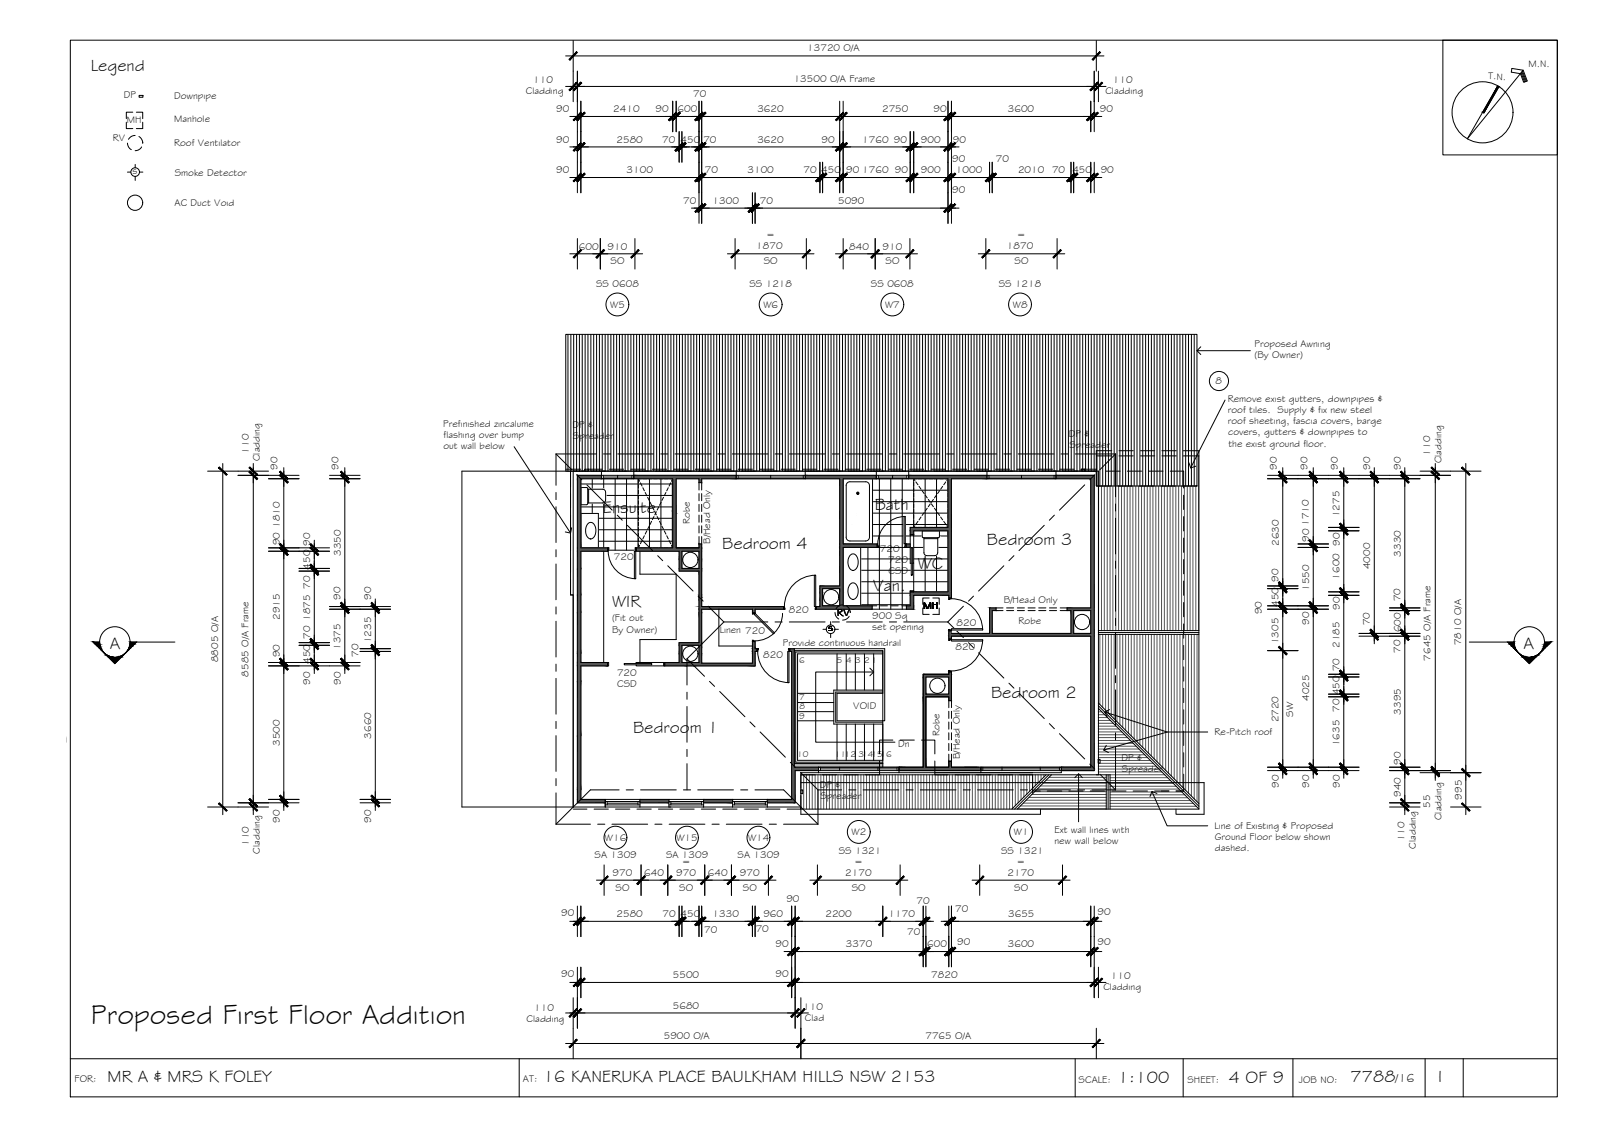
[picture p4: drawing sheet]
<svg xmlns="http://www.w3.org/2000/svg" width="420mm" height="297mm" viewBox="0 0 420 297" stroke-linecap="round" stroke-linejoin="round" font-family="sans-serif">
<defs><g id="words">
<text font-size="7.5" x="23.9" y="268.4">Proposed First Floor Addition</text>
<g font-size="4.5">
<text x="23.8" y="18.5">Legend</text>
<text x="158.1" y="134.5">Ensuite</text>
<text x="229.4" y="133.8">Bath</text>
<text x="189.4" y="144">Bedroom 4</text>
<text x="258.8" y="142.8">Bedroom 3</text>
<text x="240.8" y="149.2">WC</text>
<text x="228.9" y="155">Van.</text>
<text x="160.6" y="159.2">WIR</text>
<text x="28.8" y="170.2">A</text>
<text x="399.5" y="170.2">A</text>
<text x="260" y="182.9">Bedroom 2</text>
<text x="166" y="192.1">Bedroom 1</text>
<text x="28.2" y="283.6">MR A &amp; MRS K FOLEY</text>
<text x="142.4" y="283.6">16 KANERUKA PLACE BAULKHAM HILLS NSW 2153</text>
<text x="293.2" y="283.9">1:100</text>
<text x="322.3" y="283.9">4 OF 9</text>
<text x="354.2" y="283.8">7788</text>
<text x="377.2" y="283.7">I</text>
</g>
<text font-size="3.2" x="366" y="283.8">/16</text>
<g font-size="2.6">
<text x="211.7" y="13.4">13720 O/A</text>
<text x="400.8" y="17.6">M.N.</text>
<text x="139.9" y="21.8">110</text>
<text x="208.2" y="21.4">13500 O/A Frame</text>
<text x="291.9" y="21.8">110</text>
<text x="390.3" y="20.8" transform="rotate(2 390.3 20.8)">T.N.</text>
<text x="32.5" y="25.7">DP</text>
<text x="45.7" y="26">Downpipe</text>
<text x="137.9" y="24.8">Cladding</text>
<text x="145.9" y="29.5">90</text>
<text x="160.8" y="29.5">2410</text>
<text x="171.9" y="29.5">90</text>
<text x="177.7" y="29.5">600</text>
<text x="181.8" y="25.5">70</text>
<text x="198.6" y="29.5">3620</text>
<text x="231.3" y="29.4">2750</text>
<text x="244.8" y="29.5">90</text>
<text x="264.3" y="29.5">3600</text>
<text x="288.4" y="29.5">90</text>
<text x="289.9" y="24.8">Cladding</text>
<text x="33.3" y="32.3">MH</text>
<text x="45.7" y="32">Manhole</text>
<text x="29.6" y="37.1">RV</text>
<text x="45.7" y="38.4">Roof Ventilator</text>
<text x="145.9" y="37.5">90</text>
<text x="161.7" y="37.4">2580</text>
<text x="173.7" y="37.4">70</text>
<text x="178.5" y="37.4">450</text>
<text x="184.5" y="37.4">70</text>
<text x="198.6" y="37.4">3620</text>
<text x="215.5" y="37.5">90</text>
<text x="226.1" y="37.4">1760</text>
<text x="234.5" y="37.5">90</text>
<text x="241.5" y="37.5">900</text>
<text x="249.9" y="37.5">90</text>
<text x="34.8" y="45.6">s</text>
<text x="45.8" y="46.1">Smoke Detector</text>
<text x="145.9" y="45.5">90</text>
<text x="164.3" y="45.5">3100</text>
<text x="184.8" y="45.4">70</text>
<text x="196" y="45.5">3100</text>
<text x="210.8" y="45.4">70</text>
<text x="215.4" y="45.5">450</text>
<text x="221.9" y="45.5">90</text>
<text x="226.1" y="45.4">1760</text>
<text x="234.7" y="45.5">90</text>
<text x="241.5" y="45.5">900</text>
<text x="249.7" y="42.5">90</text>
<text x="250.7" y="45.5">1000</text>
<text x="261.2" y="42.5">70</text>
<text x="267" y="45.5">2010</text>
<text x="275.9" y="45.4">70</text>
<text x="281.2" y="45.5">450</text>
<text x="288.7" y="45.5">90</text>
<text x="179.2" y="53.4">70</text>
<text x="186.9" y="53.5">1300</text>
<text x="199.3" y="53.4">70</text>
<text x="219.8" y="53.5">5090</text>
<text x="249.7" y="50.5">90</text>
<text x="45.8" y="54">AC Duct Void</text>
<text x="151.8" y="65.5">600</text>
<text x="159.3" y="65.5">910</text>
<text x="198.3" y="65.4">1870</text>
<text x="201" y="62.5">=</text>
<text x="222.7" y="65.5">840</text>
<text x="231.4" y="65.5">910</text>
<text x="264.1" y="65.4">1870</text>
<text x="266.8" y="62.5">=</text>
<text x="160.2" y="69.3">SO</text>
<text x="200.3" y="69.3">SO</text>
<text x="232.2" y="69.3">SO</text>
<text x="266.1" y="69.3">SO</text>
<text x="156.3" y="75.2">SS 0608</text>
<text x="196.5" y="75.2">SS 1218</text>
<text x="228.4" y="75.2">SS 0608</text>
<text x="261.9" y="75.2">SS 1218</text>
<text x="160" y="80.6">W5</text>
<text x="200.2" y="80.6">W6</text>
<text x="232.1" y="80.6">W7</text>
<text x="265.6" y="80.6">W8</text>
<text x="329" y="90.9">Proposed Awning</text>
<text x="329" y="93.9">(By Owner)</text>
<text x="318.8" y="100.7">8</text>
<text x="322" y="105.3">Remove exist gutters, downpipes &amp;</text>
<text x="116.2" y="111.8">Prefinished zincalume</text>
<text x="150.1" y="112.2">DP &amp;</text>
<text x="322" y="108.3">roof tiles. Supply &amp; fix new steel</text>
<text x="322" y="111.2">roof sheeting, fascia covers, barge</text>
<text x="65.2" y="118.9" transform="rotate(-90 65.2 118.9)">110</text>
<text x="116.3" y="117.7">out wall below</text>
<text x="116.3" y="114.8">flashing over bump</text>
<text x="150.3" y="115.2">Spreader</text>
<text x="280.3" y="114.5">DP &amp;</text>
<text x="280.5" y="117.5">Spreader</text>
<text x="322.1" y="114.2">covers, gutters &amp; downpipes to</text>
<text x="322.2" y="117.1">the exist ground floor.</text>
<text x="375.1" y="119.5" transform="rotate(-90 375.1 119.5)">110</text>
<text x="68.2" y="120.9" transform="rotate(-90 68.2 120.9)">Cladding</text>
<text x="72.8" y="123.1" transform="rotate(-90 72.8 123.1)">90</text>
<text x="88.8" y="123.1" transform="rotate(-90 88.8 123.1)">90</text>
<text x="334.9" y="123.2" transform="rotate(-90 334.9 123.2)">90</text>
<text x="342.9" y="123.2" transform="rotate(-90 342.9 123.2)">90</text>
<text x="350.9" y="123.2" transform="rotate(-90 350.9 123.2)">90</text>
<text x="359.4" y="123.2" transform="rotate(-90 359.4 123.2)">90</text>
<text x="367.4" y="123.2" transform="rotate(-90 367.4 123.2)">90</text>
<text x="378.1" y="121.5" transform="rotate(-90 378.1 121.5)">Cladding</text>
<text x="180.9" y="137.4" transform="rotate(-90 180.9 137.4)">Robe</text>
<text x="343.3" y="137.9" transform="rotate(-90 343.3 137.9)">1710</text>
<text x="351.3" y="135.6" transform="rotate(-90 351.3 135.6)">1275</text>
<text x="73.4" y="143" transform="rotate(-90 73.4 143)">90</text>
<text x="73.4" y="138.4" transform="rotate(-90 73.4 138.4)">1810</text>
<text x="81.4" y="143.2" transform="rotate(-90 81.4 143.2)">90</text>
<text x="186.3" y="142.6" transform="rotate(-90 186.3 142.6)">B/Head Only</text>
<text x="335.4" y="143.1" transform="rotate(-90 335.4 143.1)">2630</text>
<text x="343.4" y="142" transform="rotate(-90 343.4 142)">90</text>
<text x="351.4" y="143.1" transform="rotate(-90 351.4 143.1)">90</text>
<text x="81.4" y="149.4" transform="rotate(-90 81.4 149.4)">450</text>
<text x="89.4" y="145.8" transform="rotate(-90 89.4 145.8)">3350</text>
<text x="161" y="146.8">720</text>
<text x="230.8" y="144.8">720</text>
<text x="233" y="147.6">720</text>
<text x="359.4" y="149.3" transform="rotate(-90 359.4 149.3)">4000</text>
<text x="367.4" y="145.9" transform="rotate(-90 367.4 145.9)">3330</text>
<text x="81.3" y="154.4" transform="rotate(-90 81.3 154.4)">70</text>
<text x="233" y="150.5">CSD</text>
<text x="335.3" y="152.5" transform="rotate(-90 335.3 152.5)">90</text>
<text x="343.4" y="155" transform="rotate(-90 343.4 155)">1550</text>
<text x="351.4" y="151.9" transform="rotate(-90 351.4 151.9)">1600</text>
<text x="89.3" y="157.3" transform="rotate(-90 89.3 157.3)">90</text>
<text x="97.3" y="157.3" transform="rotate(-90 97.3 157.3)">90</text>
<text x="206.9" y="160.8">820</text>
<text x="219.6" y="161.4">RV</text>
<text x="242.2" y="159.7">MH</text>
<text x="263.3" y="158.2">B/Head Only</text>
<text x="330.9" y="161" transform="rotate(-90 330.9 161)">90</text>
<text x="335.4" y="159.2" transform="rotate(-90 335.4 159.2)">450</text>
<text x="351.4" y="159.9" transform="rotate(-90 351.4 159.9)">90</text>
<text x="367.3" y="157.7" transform="rotate(-90 367.3 157.7)">70</text>
<text x="73.4" y="162.6" transform="rotate(-90 73.4 162.6)">2915</text>
<text x="81.3" y="167.5" transform="rotate(-90 81.3 167.5)">70</text>
<text x="81.3" y="162.8" transform="rotate(-90 81.3 162.8)">1875</text>
<text x="160.5" y="162.9">(Fit out</text>
<text x="160.5" y="165.9">By Owner)</text>
<text x="188.8" y="165.9">Linen 720</text>
<text x="217.2" y="165.5">s</text>
<text x="228.7" y="162.4">900 Sq</text>
<text x="228.8" y="165.3">set opening</text>
<text x="250.9" y="164.2">820</text>
<text x="267.1" y="163.7">Robe</text>
<text x="343.4" y="163.8" transform="rotate(-90 343.4 163.8)">90</text>
<text x="359.3" y="163.9" transform="rotate(-90 359.3 163.9)">70</text>
<text x="367.4" y="165.7" transform="rotate(-90 367.4 165.7)">600</text>
<text x="57.2" y="173.6" transform="rotate(-90 57.2 173.6)">8805 O/A</text>
<text x="73.4" y="172.3" transform="rotate(-90 73.4 172.3)">90</text>
<text x="89.3" y="170.4" transform="rotate(-90 89.3 170.4)">1375</text>
<text x="94" y="172.2" transform="rotate(-90 94 172.2)">70</text>
<text x="97.4" y="168.6" transform="rotate(-90 97.4 168.6)">1235</text>
<text x="200.2" y="172.4">820</text>
<text x="205.3" y="169.3">Provide continuous handrail</text>
<text x="250.6" y="170.3">820</text>
<text x="335.4" y="168.9" transform="rotate(-90 335.4 168.9)">1305</text>
<text x="351.4" y="169.9" transform="rotate(-90 351.4 169.9)">2185</text>
<text x="367.3" y="171.1" transform="rotate(-90 367.3 171.1)">70</text>
<text x="375.2" y="173.2" transform="rotate(-90 375.2 173.2)">7645 O/A Frame</text>
<text x="383.2" y="169.1" transform="rotate(-90 383.2 169.1)">7810 O/A</text>
<text x="65.2" y="177.4" transform="rotate(-90 65.2 177.4)">8585 O/A Frame</text>
<text x="81.4" y="174" transform="rotate(-90 81.4 174)">450</text>
<text x="81.4" y="179.5" transform="rotate(-90 81.4 179.5)">90</text>
<text x="89.4" y="179.5" transform="rotate(-90 89.4 179.5)">90</text>
<text x="161.8" y="177.1">720</text>
<text x="351.3" y="176" transform="rotate(-90 351.3 176)">70</text>
<text x="161.9" y="180">CSD</text>
<text x="223.8" y="186">VOID</text>
<text x="343.4" y="183.8" transform="rotate(-90 343.4 183.8)">4025</text>
<text x="351.4" y="182.3" transform="rotate(-90 351.4 182.3)">450</text>
<text x="335.3" y="189.4" transform="rotate(-90 335.3 189.4)">2720</text>
<text x="339.2" y="187.8" transform="rotate(-90 339.2 187.8)">SW</text>
<text x="351.3" y="186.7" transform="rotate(-90 351.3 186.7)">70</text>
<text x="367.4" y="187.4" transform="rotate(-90 367.4 187.4)">3395</text>
<text x="0" y="194.3">ector - Existing</text>
<text x="73.3" y="195.6" transform="rotate(-90 73.3 195.6)">3500</text>
<text x="97.4" y="193.7" transform="rotate(-90 97.4 193.7)">3660</text>
<text x="235.6" y="195.8">Dn</text>
<text x="246.4" y="193" transform="rotate(-90 246.4 193)">Robe</text>
<text x="318.5" y="192.7">Re-Pitch roof</text>
<text x="351.4" y="195.6" transform="rotate(-90 351.4 195.6)">1635</text>
<text x="251.8" y="199" transform="rotate(-90 251.8 199)">B/Head Only</text>
<text x="294.1" y="199.4">DP &amp;</text>
<text x="294.2" y="202.4">Spreader</text>
<text x="367.4" y="200.5" transform="rotate(-90 367.4 200.5)">90</text>
<text x="215.1" y="206.6">DP &amp;</text>
<text x="215.2" y="209.5">Spreader</text>
<text x="335.4" y="206.6" transform="rotate(-90 335.4 206.6)">90</text>
<text x="343.4" y="206.6" transform="rotate(-90 343.4 206.6)">90</text>
<text x="351.4" y="206.6" transform="rotate(-90 351.4 206.6)">90</text>
<text x="367.4" y="208.9" transform="rotate(-90 367.4 208.9)">940</text>
<text x="383.4" y="209.6" transform="rotate(-90 383.4 209.6)">995</text>
<text x="73.4" y="215.6" transform="rotate(-90 73.4 215.6)">90</text>
<text x="97.4" y="215.6" transform="rotate(-90 97.4 215.6)">90</text>
<text x="375.1" y="211.8" transform="rotate(-90 375.1 211.8)">55</text>
<text x="378" y="215" transform="rotate(-90 378 215)">Cladding</text>
<text x="65.2" y="221.8" transform="rotate(-90 65.2 221.8)">110</text>
<text x="158.7" y="220.4">W16</text>
<text x="177.4" y="220.4">W15</text>
<text x="196.2" y="220.4">W14</text>
<text x="223.3" y="218.9">W2</text>
<text x="265.9" y="218.9">W1</text>
<text x="276.5" y="218.3">Ext wall lines with</text>
<text x="276.5" y="221.2">new wall below</text>
<text x="318.5" y="217.3">Line of Existing &amp; Proposed</text>
<text x="318.6" y="220.2">Ground Floor below shown</text>
<text x="368.3" y="220.5" transform="rotate(-90 368.3 220.5)">110</text>
<text x="68.2" y="223.8" transform="rotate(-90 68.2 223.8)">Cladding</text>
<text x="155.9" y="225">SA 1309</text>
<text x="174.7" y="225">SA 1309</text>
<text x="178.9" y="226.7">=</text>
<text x="193.4" y="225">SA 1309</text>
<text x="220" y="224">SS 1321</text>
<text x="224.1" y="226.7">=</text>
<text x="262.6" y="224">SS 1321</text>
<text x="266.7" y="226.7">=</text>
<text x="318.6" y="223.2">dashed.</text>
<text x="371.3" y="222.5" transform="rotate(-90 371.3 222.5)">Cladding</text>
<text x="160.7" y="229.6">970</text>
<text x="161.5" y="233.5">SO</text>
<text x="169" y="229.7">640</text>
<text x="177.4" y="229.6">970</text>
<text x="178.2" y="233.5">SO</text>
<text x="185.7" y="229.7">640</text>
<text x="194" y="229.6">970</text>
<text x="194.9" y="233.5">SO</text>
<text x="221.7" y="229.6">2170</text>
<text x="223.4" y="233.5">SO</text>
<text x="264.3" y="229.6">2170</text>
<text x="266" y="233.5">SO</text>
<text x="206.2" y="236.4">90</text>
<text x="240.4" y="237.1">70</text>
<text x="250.5" y="239.1">70</text>
<text x="287.9" y="239.8">90</text>
<text x="147.2" y="240.2">90</text>
<text x="161.7" y="240.5">2580</text>
<text x="173.8" y="240.3">70</text>
<text x="178.5" y="240.5">450</text>
<text x="184.7" y="244.6">70</text>
<text x="186.9" y="240.5">1330</text>
<text x="198.2" y="244.4">70</text>
<text x="200.2" y="240.5">960</text>
<text x="216.5" y="240.5">2200</text>
<text x="233" y="240.4">1170</text>
<text x="238" y="245">70</text>
<text x="264.4" y="240.5">3655</text>
<text x="203.4" y="248.2">90</text>
<text x="221.8" y="248.3">3370</text>
<text x="243.2" y="248.4">600</text>
<text x="251" y="247.7">90</text>
<text x="264.3" y="248.4">3600</text>
<text x="287.9" y="247.7">90</text>
<text x="147.2" y="256.2">90</text>
<text x="176.5" y="256.5">5500</text>
<text x="203.4" y="256.2">90</text>
<text x="244.2" y="256.4">7820</text>
<text x="291.4" y="256.7">110</text>
<text x="289.4" y="259.7">Cladding</text>
<text x="138.1" y="267.9">Cladding</text>
<text x="140.1" y="265">110</text>
<text x="176.5" y="264.5">5680</text>
<text x="210.7" y="264.8">110</text>
<text x="211.1" y="267.8">Clad</text>
<text x="174.1" y="272.3">5900 O/A</text>
<text x="242.7" y="272.3">7765 O/A</text>
<text x="19.6" y="283.8">FOR:</text>
<text x="137.2" y="283.6">AT:</text>
<text x="282.9" y="283.9">SCALE:</text>
<text x="311.5" y="283.9">SHEET:</text>
<text x="340.7" y="283.9">JOB NO:</text>
</g>
<g font-size="2.2">
<text x="209.6" y="173.8">6</text>
<text x="219.4" y="173.8">5</text>
<text x="222" y="173.8">4</text>
<text x="224.3" y="173.8">3</text>
<text x="226.6" y="173.8">2</text>
<text x="228.6" y="173.8">1</text>
<text x="209.6" y="183.6">7</text>
<text x="209.6" y="188.4">9</text>
<text x="209.7" y="186">8</text>
<text x="209.1" y="198.5">10</text>
<text x="218.9" y="198.5">111213141516</text>
</g>
</g></defs>
<!-- layer: HATCH -->
<path d="M208.3 200.2l23.2 .9v-.9zM208.3 200.2l23.2 .9h-23.2z" fill="#bababa" stroke="#bababa" stroke-width=".26"/>
<!-- layer: TILES -->
<g fill="none" stroke="#000" stroke-width=".26">
<path d="M152.3 126.9h24.1M152.3 129.9h24.1M152.3 132.9h24.1M152.3 135.9h24.1M152.3 138.9h24.1M155.3 125.5v18.1M158.3 125.5v18.1M161.3 125.5v18.7M164.3 125.5v18.7M167.3 125.5v18.1M170.3 125.5v18.1M173.3 125.5v18.1"/>
<path d="M176.3 125.5v18.1M221.1 128.5h27.5M221.1 131.5h27.5M221.1 134.5h27.5M221.1 137.5h27.5M221.6 125.5v17.1M224.6 125.5v17.1M227.6 125.5v17.1M230.6 125.5v34.2M233.6 125.5v34.2M236.6 125.5v34.2M239.6 125.5v12.8"/>
<path d="M242.6 125.5v12.8M242.6 139.2v16M245.6 125.5v12.8M245.6 139.2v16M152.3 141.9h24.1M159.5 144.2h7.2M221.1 140.5h17.6M221.1 146.5h17.6M221.1 149.5h17.9M221.1 152.5h27.5M221.1 155.5h17.6M221.1 158.5h17.6"/>
<path d="M221.6 143.5v15.3M224.6 143.5v15.3M227.6 143.5v15.3M228.7 159.7h9M230.4 143.5h6.9M239.4 149.5h9.2M239.6 140.5h9M239.6 143.5h9M239.6 146.5h9M239.6 147.7v7.2"/>
</g>
<!-- layer: HATCH -->
<g fill="#545454" stroke="#545454" stroke-width=".26">
<path d="M184 168.9v.3h-.3z"/>
<path d="M183.3 169.2h.4l-.4 .4z"/>
<path d="M277 124.6h10z"/>
<path d="M286.1 201.1h.9z"/>
<path d="M278.3 201.1h8.7v.9z"/>
<path d="M167.8 209.6l7.6 .9v-.9zM167.8 209.6l7.6 .9h-7.6z"/>
<path d="M184.5 209.6l7.6 .5v-.5zM184.5 209.6l7.6 .5h-7.6z"/>
<path d="M184.5 210.1l7.6 .4v-.4zM184.5 210.1l7.6 .4h-7.6z"/>
<path d="M248.8 176.1l.7 .7v-.7zM248.8 176.1l.7 .7h-.7z"/>
<path d="M242.1 176.8l7.4 .7v-.7zM242.1 176.8l7.4 .7h-7.4z"/>
<path d="M248.8 177.5l.7 4.5v-4.5zM248.8 177.5l.7 4.5h-.7z"/>
<path d="M242.1 177.5l.7 4.5v-4.5zM242.1 177.5l.7 4.5h-.7z"/>
<path d="M242.1 182l7.4 .7v-.7zM242.1 182l7.4 .7h-7.4z"/>
<path d="M248.8 182.7l.7 1v-1zM248.8 182.7l.7 1h-.7z"/>
<path d="M248.8 199.6l.7 1.5v-1.5zM248.8 199.6l.7 1.5h-.7z"/>
<path d="M242.1 182.7l.7 18.4v-18.4zM242.1 182.7l.7 18.4h-.7z"/>
<path d="M235.8 201.1l21.5 .9v-.9zM235.8 201.1l21.5 .9h-21.5z"/>
<path d="M211.2 124.6l18.6 .9v-.9zM211.2 124.6l18.6 .9h-18.6z"/>
<path d="M220.2 125.5l.9 8.5v-8.5zM220.2 125.5l.9 8.5h-.9z"/>
<path d="M220.2 134l.9 8.6v-8.6zM220.2 134l.9 8.6h-.9z"/>
<path d="M220.2 142.6l9.8 .9v-.9zM220.2 142.6l9.8 .9h-9.8z"/>
<path d="M220.2 143.5l.9 1.2v-1.2zM220.2 143.5l.9 1.2h-.9z"/>
<path d="M220.2 144.7l.9 4.5v-4.5zM220.2 144.7l.9 4.5h-.9z"/>
<path d="M220.2 149.2l.9 4.4v-4.4zM220.2 149.2l.9 4.4h-.9z"/>
<path d="M215 153.6l6.1 .7v-.7zM215 153.6l6.1 .7h-6.1z"/>
<path d="M220.2 154.3l.9 1v-1zM220.2 154.3l.9 1h-.9z"/>
<path d="M215 154.3l.7 1v-1zM215 154.3l.7 1h-.7z"/>
<path d="M220.2 155.3h.9zM220.2 155.3h.9z"/>
<path d="M220.2 155.3l.9 1.9v-1.9zM220.2 155.3l.9 1.9h-.9z"/>
<path d="M215 155.3l.7 1.9v-1.9zM215 155.3l.7 1.9h-.7z"/>
<path d="M220.2 157.2l.9 1.6v-1.6zM220.2 157.2l.9 1.6h-.9z"/>
<path d="M215 157.2l.7 1.6v-1.6zM215 157.2l.7 1.6h-.7z"/>
<path d="M215 158.8l13.7 .2v-.2zM215 158.8l13.7 .2h-13.7z"/>
<path d="M214.1 159l14.6 .7v-.7zM214.1 159l14.6 .7h-14.6z"/>
<path d="M183.3 156.1l.7 .4v-.4zM183.3 156.1l.7 .4h-.7zM183.3 156.5l.7 .7v-.7zM183.3 156.5l.7 .7h-.7z"/>
<path d="M183.3 157.2l.7 1.8v-1.8zM183.3 157.2l.7 1.8h-.7z"/>
<path d="M185.8 159l19.7 .7v-.7zM185.8 159l19.7 .7h-19z"/>
<path d="M183.3 159l3.2 .7-.7-.7zM183.3 159l3.2 .7h-3.2z"/>
<path d="M183.3 159.7l.7 .9v-.9zM183.3 159.7l.7 .9h-.7z"/>
<path d="M197.3 159.7l.7 .9v-.9zM197.3 159.7l.7 .9h-.7z"/>
<path d="M183.3 160.6l.7 7.9v-7.9zM183.3 160.6l.7 7.9h-.7z"/>
<path d="M178.1 168.5l5.9 .4v-.4zM178.1 168.5l5.9 .4h-5.9z"/>
<path d="M178.1 168.9l5.6 .3 .3-.3zM178.1 168.9l5.6 .3h-5.6z"/>
<path d="M183.7 169.2l.3 .4v-.4zM183.7 169.2l.3 .4h-.7z"/>
<path d="M197.3 168.2l.7 1.9v-1.9zM197.3 168.2l.7 1.9h-.7z"/>
<path d="M197.3 170.1l1.2 .7v-.7zM197.3 170.1l1.2 .7h-1.2z"/>
<path d="M197.3 170.8l.7 .5v-.5zM197.3 170.8l.7 .5h-.7z"/>
<path d="M183.3 169.6l.7 1.7v-1.7zM183.3 169.6l.7 1.7h-.7z"/>
<path d="M178.1 169.2l.7 2.1v-2.1zM178.1 169.2l.7 2.1h-.7z"/>
<path d="M183.3 171.3l.7 2.4v-2.4zM183.3 171.3l.7 2.4h-.7z"/>
<path d="M178.1 171.3l.7 2.4v-2.4zM178.1 171.3l.7 2.4h-.7z"/>
<path d="M197.3 171.3l.7 2.6v-2.6zM197.3 171.3l.7 2.6h-.7z"/>
<path d="M181.1 173.7l2.9 .2v-.2zM181.1 173.7l2.9 .2h-2.7z"/>
<path d="M180.2 173.7l1.1 .2-.2-.2zM180.2 173.7l1.1 .2h-1.1z"/>
<path d="M174.3 173.7l5.9 .2v-.2zM174.3 173.7l5.9 .2h-5.9z"/>
<path d="M181.3 173.9l16.7 .7v-.7zM181.3 173.9l16.7 .7h-16z"/>
<path d="M180.2 173.9l1.8 .7-.7-.7zM180.2 173.9l1.8 .7h-1.8z"/>
<path d="M174.3 173.9l5.9 .7v-.7zM174.3 173.9l5.9 .7h-5.9z"/>
<path d="M166.2 124.6l26.9 .9v-.9zM166.2 124.6l26.9 .9h-26.9z"/>
<path d="M183.3 125.5l.7 1v-1zM183.3 125.5l.7 1h-.7z"/>
<path d="M176.4 125.5l.9 8.5v-8.5zM176.4 125.5l.9 8.5h-.9z"/>
<path d="M176.4 134l.9 .5v-.5zM176.4 134l.9 .5h-.9z"/>
<path d="M183.3 142.6l.7 1v-1zM183.3 142.6l.7 1h-.7z"/>
<path d="M176.4 134.5l.9 9.1v-9.1zM176.4 134.5l.9 9.1h-.9z"/>
<path d="M166.9 143.6l17.1 .9v-.9zM166.9 143.6l17.1 .9h-17.1z"/>
<path d="M183.3 144.5l.7 2.1v-2.1zM183.3 144.5l.7 2.1h-.7z"/>
<path d="M178.1 144.5l.7 2.1v-2.1zM178.1 144.5l.7 2.1h-.7z"/>
<path d="M183.3 146.6l.7 2.4v-2.4zM183.3 146.6l.7 2.4h-.7z"/>
<path d="M178.1 146.6l.7 2.4v-2.4zM178.1 146.6l.7 2.4h-.7z"/>
<path d="M178.1 149l5.9 .2zM178.1 149l5.9 .2z"/>
<path d="M178.1 149.2l5.9 .5v-.5zM178.1 149.2l5.9 .5h-5.9z"/>
<path d="M183.3 149.7l.7 6.4v-6.4zM183.3 149.7l.7 6.4h-.7z"/>
<path d="M151.4 124.6h6.3v.9zM151.4 124.6l.9 .9h5.4zM151.4 124.6l.9 .9h-.9z"/>
<path d="M151.4 125.5l.9 18.1v-18.1zM151.4 125.5l.9 18.1h-.9z"/>
<path d="M151.4 143.6l7.9 .9v-.9zM151.4 143.6l7.9 .9h-7.9z"/>
<path d="M151.4 144.5l.9 4.7v-4.7zM151.4 144.5l.9 4.7h-.9z"/>
<path d="M151.4 149.2l.9 6.9v-6.9zM151.4 149.2l.9 6.9h-.9z"/>
<path d="M151.4 156.1l.9 4.5v-4.5zM151.4 156.1l.9 4.5h-.9z"/>
<path d="M151.4 160.6l.9 10.7v-10.7zM151.4 160.6l.9 10.7h-.9z"/>
<path d="M151.4 171.3l.9 2.4v-2.4zM151.4 171.3l.9 2.4h-.9z"/>
<path d="M151.4 173.7l7.9 .9v-.9zM151.4 173.7l7.9 .9h-7.9z"/>
<path d="M151.4 174.6l.9 4v-4zM151.4 174.6l.9 4h-.9z"/>
<path d="M151.4 178.6l.9 14.3v-14.3zM151.4 178.6l.9 14.3h-.9z"/>
<path d="M151.4 192.9l.9 14.1v-14.1zM151.4 192.9l.9 14.1h-.9z"/>
<path d="M151.4 207l.9 2.6v-2.6zM151.4 207l.9 2.6h-.9z"/>
<path d="M151.4 209.6l7.3 .9v-.9zM151.4 209.6l7.3 .9h-7.3z"/>
<path d="M277 124.6l10 .9v-.9zM277 124.6l10 .9h-10z"/>
<path d="M286.1 125.5l.9 33.9v-33.9zM286.1 125.5l.9 33.9h-.9z"/>
<path d="M279.9 159.4l7.1 .7v-.7zM279.9 159.4l7.1 .7h-7.1z"/>
<path d="M259.5 159.4l1.7 .7v-.7zM259.5 159.4l1.7 .7h-1.7z"/>
<path d="M286.1 160.1l.9 6v-6zM286.1 160.1l.9 6h-.9z"/>
<path d="M280.9 160.1l.7 6v-6zM280.9 160.1l.7 6h-.7z"/>
<path d="M259.5 160.1l.7 6v-6zM259.5 160.1l.7 6h-.7z"/>
<path d="M248.8 165.4l.7 .7v-.7zM248.8 165.4l.7 .7h-.7z"/>
<path d="M248.8 166.1l38.2 .7v-.7zM248.8 166.1l38.2 .7h-38.2z"/>
<path d="M248.8 166.8h.7zM248.8 166.8h37.3z"/>
<path d="M248.8 166.8l.7 .7v-.7zM248.8 166.8l.7 .7h-.7z"/>
<path d="M286.1 166.8l.9 34.3v-34.3zM286.1 166.8l.9 34.3h-.9zM278.6 201.1h8.4z"/>
<path d="M278.3 201.1h.3zM278.3 201.1h.3z"/>
<path d="M278.3 202h8.7zM278.3 201.1l8.7 .9h-8.7z"/>
<path d="M238.3 124.6l20.6 .9v-.9zM238.3 124.6l20.6 .9h-20.6z"/>
<path d="M248.6 125.5l.9 12.8v-12.8zM248.6 125.5l.9 12.8h-.9z"/>
<path d="M238.7 138.3l10.8 .9v-.9zM238.7 138.3l10.8 .9h-10.8z"/>
<path d="M238.7 139.2l.9 1v-1zM238.7 139.2l.9 1h-.9z"/>
<path d="M248.6 139.2l.9 16v-16zM248.6 139.2l.9 16h-.9z"/>
<path d="M238.7 155.2l10.8 .9v-.9zM238.7 155.2l10.8 .9h-10.8z"/>
<path d="M248.8 156.1l.7 .7v-.7zM248.8 156.1l.7 .7h-.7z"/>
<path d="M238.7 156.1l.9 2.7v-2.7zM238.7 156.1l.9 2.7h-.9z"/>
<path d="M237.7 158.8l1.9 .9v-.9zM237.7 158.8l1.9 .9h-1.9z"/>
<path d="M237.6 142.6l1.1 .9v-.9zM237.6 142.6l1.1 .9h-1.1z"/>
<path d="M207.1 170.1l1.2 .7v-.7zM207.1 170.1l1.2 .7h-1.2z"/>
<path d="M207.6 170.8l.7 30.3v-30.3zM207.6 170.8l.7 30.3h-.7z"/>
<path d="M207.6 201.1l7.1 .9v-.9zM207.6 201.1l7.1 .9h-7.1z"/>
<path d="M207.6 202l.9 7.6v-7.6zM207.6 202l.9 7.6h-.9z"/>
<path d="M201.2 209.6l7.3 .9v-.9zM201.2 209.6l7.3 .9h-7.3z"/>
</g>
<!-- layer: MASK -->
<g fill="#fff" stroke="#fff" stroke-width=".26">
<path d="M228.8 125.5v17.1z"/>
<path d="M228.8 125.5v17.1h-7.7z"/>
<path d="M198 160.8v.5l-.2-.2z"/>
<path d="M198 160.8l4.9 5.4-4.9-4.9z"/>
<path d="M152.3 134.6l4.6 9h-4.6zM152.3 134.6l4.6 9v-9z"/>
<path d="M158.8 129v2.2zM158.8 128.9v2.3z"/>
<path d="M158.8 128.9v2.4zM158.8 128.9v2.4z"/>
<path d="M158.8 128.9v2.5zM158.8 128.8v2.6z"/>
<path d="M158.8 128.8v2.6zM158.8 128.7v2.7z"/>
<path d="M158.8 128.7l-.1 2.8zM158.7 128.6v2.9z"/>
<path d="M158.7 128.6v2.9zM158.7 128.6v2.9z"/>
<path d="M158.7 128.6v3zM158.7 128.5v3.1z"/>
<path d="M158.7 128.5l-.1 3.1zM158.6 128.5v3.1z"/>
<path d="M158.6 128.5v3.2zM158.6 128.5v3.2z"/>
<path d="M158.6 128.5l-.1 3.2zM158.5 128.4v3.3z"/>
<path d="M158.5 128.4v3.4zM158.5 128.4v3.4z"/>
<path d="M158.5 128.4l-.1 3.4zM158.4 128.3v3.5z"/>
<path d="M158.4 128.3l-.1 3.5zM158.3 128.3v3.5z"/>
<path d="M158.3 128.3l-.1 3.6zM158.2 128.3v3.6z"/>
<path d="M158.2 128.3v3.6zM158.2 128.3v3.6z"/>
<path d="M158.2 128.3l-.1 3.6zM158.1 128.3v3.6z"/>
<path d="M154.1 131.9h4v-3.6zM154.1 128.3h4l-4 3.6z"/>
<path d="M154.1 128.1v4zM154.1 128.1v4z"/>
<path d="M154.1 128.1v4.1zM154.1 128v4.2z"/>
<path d="M154.1 128v4.2zM154.1 127.9v4.3z"/>
<path d="M154.1 127.9v4.3zM154.1 127.9v4.3z"/>
<path d="M154.1 127.9l-.1 4.4zM154 127.9v4.4z"/>
<path d="M154 127.9v4.4zM154 127.8v4.5z"/>
<path d="M154 127.8l-.1 4.5zM153.9 127.8v4.5z"/>
<path d="M153.9 127.8v4.5zM153.9 127.8v4.5z"/>
<path d="M153.9 127.8l-1.6 4.5h1.6zM152.3 127.8h1.6l-1.6 4.5z"/>
<path d="M221.1 125.5v17.1zM221.1 125.5h7.7l-7.7 17.1z"/>
<path d="M243 145.7h2.2zM243 145.7h2.3z"/>
<path d="M242.9 145.7h2.4zM242.9 145.7h2.4z"/>
<path d="M242.8 145.6l2.5 .1zM242.8 145.6h2.6z"/>
<path d="M242.8 145.6h2.6zM242.8 145.6h2.7z"/>
<path d="M242.7 145.6h2.8zM242.7 145.6h2.9z"/>
<path d="M242.7 145.6h2.9zM242.7 145.6h2.9z"/>
<path d="M242.6 145.5l3 .1zM242.6 145.5h3.1z"/>
<path d="M242.6 145.5h3.1zM242.6 145.5h3.1z"/>
<path d="M242.5 145.4l3.2 .1zM242.5 145.4h3.3z"/>
<path d="M242.5 145.3l3.3 .1zM242.5 145.3h3.3z"/>
<path d="M242.4 145.3h3.4zM242.4 145.3h3.4z"/>
<path d="M242.4 145.2l3.4 .1zM242.4 145.2h3.5z"/>
<path d="M242.4 145.2h3.5zM242.4 145.2h3.5z"/>
<path d="M242.3 145.1l3.6 .1zM242.3 145.1h3.6z"/>
<path d="M242.3 145l3.6 .1zM242.3 145l3.6 .1z"/>
<path d="M242.3 144.9l3.6 .1zM242.3 144.9h3.6z"/>
<path d="M242.3 141v3.9h3.6zM242.3 141h3.6v3.9z"/>
<path d="M242.1 141h4zM242.1 141h4.1z"/>
<path d="M242 141h4.2zM242 141h4.2z"/>
<path d="M242 140.9l4.2 .1zM242 140.9h4.3z"/>
<path d="M242 140.9h4.3zM242 140.9h4.3z"/>
<path d="M241.9 140.9h4.4zM241.9 140.9h4.4z"/>
<path d="M241.9 140.8l4.4 .1zM241.9 140.8h4.5z"/>
<path d="M241.9 140.8h4.5zM241.9 140.8h4.5z"/>
<path d="M241.9 140.7l4.5 .1zM241.9 140.7l4.5 .1z"/>
<path d="M241.9 139.2v1.5h4.5zM241.9 139.2h4.5v1.5z"/>
<path d="M221.1 143.5l4.6 15.3h-4.6zM221.1 143.5l4.6 15.3v-15.3z"/>
<path d="M198 160.8l4.9 4.9v.5zM202.9 165.7v.5l.2-.3z"/>
<path d="M206.6 170.8h.3l-.3 8.2zM206.9 170.8l-.3 8.2h.3z"/>
<path d="M213.6 150.8v8.2h.3zM213.6 150.8h.3v8.2z"/>
<path d="M249.5 167.7l8.2 .4h-8.2zM249.5 167.7l8.2 .4v-.4z"/>
<path d="M249.5 164.8v.4l8.2-.4zM249.5 165.2l8.2-.4v.4z"/>
<path d="M163.7 174l7.2 .3v-.3zM163.7 174l7.2 .3h-7.2z"/>
<path d="M239 143.6v7.2l.4-7.2zM239.4 143.6v7.2h-.4z"/>
<path d="M237.1 135.4v7.2h.3zM237.1 135.4h.3v7.2z"/>
<path d="M166.4 144.5h.3l-.3 7.2zM166.7 144.5l-.3 7.2h.3z"/>
</g>
<g fill="none" stroke="#fff" stroke-width=".26">
<path d="M152.3 134.6h4.6v9h-4.6zM154.1 127.9l-1.8-.1v4.5h1.6l.2-.4h4a.75 .75 0 0 0 .7-.8M154.1 127.9v.4h4a.75 .75 0 0 1 .7 .7M158.8 129v2.1M221.1 125.5h7.7v17.1h-7.7zM237.1 135.4h.3v7.2h-.3zM166.4 144.5h.3v7.2h-.3zM213.6 150.8h.3v8.2h-.3zM221.1 143.5h4.6v15.3h-4.6zM246.4 140.7l-.2 .3h-.3v3.9a.79 .79 0 0 1-.7 .8h-2.1a.75 .75 0 0 1-.8-.8v-3.9l-.4-.3v-1.5h4.5v1.5M197.8 161.1l.2-.3 5.1 5.1-.2 .3zM206.6 170.8h.3v8.2h-.3z"/>
<path d="M249.5 167.7h8.2v.4h-8.2zM249.5 164.8h8.2v.4h-8.2z"/>
</g>
<!-- layer: WETAREA FIXTURES -->
<g fill="none" stroke="#000" stroke-width=".26">
<path d="M152.3 134.6h4.6v9h-4.6zM152.3 127.8h1.6l.2 .3v4l-.2 .2h-1.6zM154.1 137.4a1.12 1.12 0 0 1 1.2-.4 1.12 1.12 0 0 1 .8 1 2.44 2.44 0 0 1-1.2 3.3 2.5 2.5 0 0 1-.8-3.9zM154.1 128.3h4a.75 .75 0 0 1 .7 .7M154.4 128.3v3.6M158.8 131.1a.75 .75 0 0 1-.7 .8h-4M158.8 129v2.1M221.1 125.5h7.7v17.1h-7.7zM222.2 126.6l.7-.3h4.1a1.01 1.01 0 0 1 1 1v13.5a1.01 1.01 0 0 1-1 1h-4.1a1.01 1.01 0 0 1-1-1v-13.5zM221.1 143.5h4.6v15.3h-4.6zM222.9 145.7a1.12 1.12 0 0 1 1.2-.4 1.12 1.12 0 0 1 .8 1 2.43 2.43 0 0 1-1.2 3.3 2.52 2.52 0 0 1-.8-3.9zM222.9 153.3a1.12 1.12 0 0 1 1.2-.4 1.12 1.12 0 0 1 .8 1 2.41 2.41 0 0 1-1.2 3.3 2.52 2.52 0 0 1-.8-3.9z"/>
<path d="M242.3 141v3.9a.75 .75 0 0 0 .8 .8h2.1a.79 .79 0 0 0 .7-.8v-3.9M242.3 141.2h3.6M246.4 140.7l-.3 .3h-4l-.2-.3v-1.5h4.5v1.5"/>
<circle cx="225" cy="129.3" r=".2"/>
<circle cx="225" cy="129.3" r=".31"/>
</g>
<!-- layer: WORK BY OWNER -->
<g fill="none" stroke="#000" stroke-width=".26">
<path d="M148.4 87.7h165.5v39.7h-26.4v-3.9h-139.1zM149 87.7v35.8M149.7 87.7v35.8M150.5 87.7v35.8M151.2 87.7v35.8M152 87.7v35.8M152.7 87.7v35.8M153.5 87.7v35.8M154.2 87.7v35.8M155 87.7v35.8M155.7 87.7v35.8M156.5 87.7v35.8"/>
<path d="M157.2 87.7v35.8M158 87.7v35.8M158.7 87.7v35.8M159.5 87.7v35.8M160.2 87.7v35.8M161 87.7v35.8M161.7 87.7v35.8M162.5 87.7v35.8M163.2 87.7v35.8M164 87.7v35.8M164.7 87.7v35.8M165.5 87.7v35.8"/>
<path d="M166.2 87.7v35.8M167 87.7v35.8M167.7 87.7v35.8M168.5 87.7v35.8M169.2 87.7v35.8M170 87.7v35.8M170.7 87.7v35.8M171.5 87.7v35.8M172.2 87.7v35.8M173 87.7v35.8M173.7 87.7v35.8M174.5 87.7v35.8"/>
<path d="M175.2 87.7v35.8M176 87.7v35.8M176.7 87.7v35.8M177.5 87.7v35.8M178.2 87.7v35.8M179 87.7v35.8M179.7 87.7v35.8M180.5 87.7v35.8M181.2 87.7v35.8M182 87.7v35.8M182.7 87.7v35.8M183.5 87.7v35.8"/>
<path d="M184.2 87.7v35.8M185 87.7v35.8M185.7 87.7v35.8M186.5 87.7v35.8M187.2 87.7v35.8M188 87.7v35.8M188.7 87.7v35.8M189.5 87.7v35.8M190.2 87.7v35.8M191 87.7v35.8M191.7 87.7v35.8M192.5 87.7v35.8"/>
<path d="M193.2 87.7v35.8M194 87.7v35.8M194.7 87.7v35.8M195.5 87.7v35.8M196.2 87.7v35.8M197 87.7v35.8M197.7 87.7v35.8M198.5 87.7v35.8M199.2 87.7v35.8M200 87.7v35.8M200.7 87.7v35.8M201.5 87.7v35.8"/>
<path d="M202.2 87.7v35.8M203 87.7v35.8M203.7 87.7v35.8M204.5 87.7v35.8M205.2 87.7v35.8M206 87.7v35.8M206.7 87.7v35.8M207.5 87.7v35.8M208.2 87.7v35.8M209 87.7v35.8M209.7 87.7v35.8M210.5 87.7v35.8"/>
<path d="M211.2 87.7v35.8M212 87.7v35.8M212.7 87.7v35.8M213.5 87.7v35.8M214.2 87.7v35.8M215 87.7v35.8M215.7 87.7v35.8M216.5 87.7v35.8M217.2 87.7v35.8M218 87.7v35.8M218.7 87.7v35.8M219.5 87.7v35.8"/>
<path d="M220.2 87.7v35.8M221 87.7v35.8M221.7 87.7v35.8M222.5 87.7v35.8M223.2 87.7v35.8M224 87.7v35.8M224.7 87.7v35.8M225.5 87.7v35.8M226.2 87.7v35.8M227 87.7v35.8M227.7 87.7v35.8M228.5 87.7v35.8"/>
<path d="M229.2 87.7v35.8M230 87.7v35.8M230.7 87.7v35.8M231.5 87.7v35.8M232.2 87.7v35.8M233 87.7v35.8M233.7 87.7v35.8M234.5 87.7v35.8M235.2 87.7v35.8M236 87.7v35.8M236.7 87.7v35.8M237.5 87.7v35.8"/>
<path d="M238.2 87.7v35.8M239 87.7v35.8M239.7 87.7v35.8M240.5 87.7v35.8M241.2 87.7v35.8M242 87.7v35.8M242.7 87.7v35.8M243.5 87.7v35.8M244.2 87.7v35.8M245 87.7v35.8M245.7 87.7v35.8M246.5 87.7v35.8"/>
<path d="M247.2 87.7v35.8M248 87.7v35.8M248.7 87.7v35.8M249.5 87.7v35.8M250.2 87.7v35.8M251 87.7v35.8M251.7 87.7v35.8M252.5 87.7v35.8M253.2 87.7v35.8M254 87.7v35.8M254.7 87.7v35.8M255.5 87.7v35.8"/>
<path d="M256.2 87.7v35.8M257 87.7v35.8M257.7 87.7v35.8M258.5 87.7v35.8M259.2 87.7v35.8M260 87.7v35.8M260.7 87.7v35.8M261.5 87.7v35.8M262.2 87.7v35.8M263 87.7v35.8M263.7 87.7v35.8M264.5 87.7v35.8"/>
<path d="M265.2 87.7v35.8M266 87.7v35.8M266.7 87.7v35.8M267.5 87.7v35.8M268.2 87.7v35.8M269 87.7v35.8M269.7 87.7v35.8M270.5 87.7v35.8M271.2 87.7v35.8M272 87.7v35.8M272.7 87.7v35.8M273.5 87.7v35.8"/>
<path d="M274.2 87.7v35.8M275 87.7v35.8M275.7 87.7v35.8M276.5 87.7v35.8M277.2 87.7v35.8M278 87.7v35.8M278.7 87.7v35.8M279.5 87.7v35.8M280.2 87.7v35.8M281 87.7v35.8M281.7 87.7v35.8M282.5 87.7v35.8"/>
<path d="M283.2 87.7v35.8M284 87.7v35.8M284.7 87.7v35.8M285.5 87.7v35.8M286.2 87.7v35.8M287 87.7v35.8M287.7 87.7v39.7M288.5 87.7v39.7M289.2 87.7v39.7M290 87.7v39.7M290.7 87.7v39.7M291.5 87.7v39.7"/>
<path d="M292.2 87.7v39.7M293 87.7v39.7M293.7 87.7v39.7M294.5 87.7v39.7M295.2 87.7v39.7M296 87.7v39.7M296.7 87.7v39.7M297.5 87.7v39.7M298.2 87.7v39.7M299 87.7v39.7M299.7 87.7v39.7M300.5 87.7v39.7"/>
<path d="M301.2 87.7v39.7M302 87.7v39.7M302.7 87.7v39.7M303.5 87.7v39.7M304.2 87.7v39.7M305 87.7v39.7M305.7 87.7v39.7M306.5 87.7v39.7M307.2 87.7v39.7M308 87.7v39.7M308.7 87.7v39.7M309.5 87.7v39.7"/>
<path d="M310.2 87.7v39.7M311 87.7v39.7M311.7 87.7v39.7M312.5 87.7v39.7M313.2 87.7v39.7M167.4 125.5h.8M167.4 125.5v1.1M167.4 127.1v.9M167.4 128.5v.9M167.4 129.9v.9M167.4 131.3v.9M167.4 132.7v.9"/>
<path d="M167.4 134.1v.9M167.4 135.5v1M167.4 136.9v1M167.4 138.3v1M167.4 139.7v1M167.4 125.5l.4 .7M168 126.6l.4 .8M168.6 127.9l.4 .8M168.7 125.5h.9M169.2 129.1l.4 .9M169.6 139.2l-.4 .8M169.8 130.4l.5 .8"/>
<path d="M170.1 125.5h.9M170.3 137.9l-.5 .9M170.5 131.6l.4 .9M170.9 136.7l-.4 .8M171.1 132.9l.4 .8M171.5 125.5h.9M171.5 135.4l-.4 .8M171.7 134.1l.4 .9M172.1 134.1l-.4 .9M172.3 135.4l.5 .8M172.8 132.9l-.5 .8M172.9 125.5h.9"/>
<path d="M173 136.7l.4 .8M173.4 131.6l-.4 .9M173.6 137.9l.4 .9M174 130.4l-.4 .8M174.2 139.2l.5 .8M174.3 125.5h.9M174.7 129.1l-.5 .9M175.3 127.9l-.4 .8M175.7 125.5h.7v1.1M175.9 126.6l-.4 .8M176.4 127.1v.9M176.4 128.5v.9"/>
<path d="M176.4 129.9v.9M176.4 131.3v.9M176.4 132.7v.9M176.4 134.1v.9M176.4 135.5v1M176.4 136.9v1M176.4 138.3v1M176.4 139.7v1M176.4 125.5l-.3 .7M239.6 137.8v.5h.8M239.6 125.5h.8M239.6 125.5v.5"/>
<path d="M239.6 126.5v.9M239.6 127.9v1M239.6 129.3v1M239.6 130.7v1M239.6 132.1v1M239.6 133.5v1M239.6 135v.9M239.6 136.3v1M239.6 125.5l.4 .5M240 137.8l-.4 .5M240.2 126.3l.6 .8M240.8 136.7l-.6 .7"/>
<path d="M240.8 125.5h1M240.8 138.3h1M241 127.5l.6 .8M241.6 135.5l-.6 .8M241.8 128.6l.6 .8M242.3 125.5h.9M242.3 138.3h.9M242.4 134.4l-.6 .7M242.6 129.8l.6 .7M243.2 133.2l-.6 .8M243.5 130.9l.5 .8M243.7 125.5h.9"/>
<path d="M243.7 138.3h.9M244 132.1l-.5 .8M244.3 132.1l.5 .8M244.8 130.9l-.5 .8M245.1 125.5h.9M245.1 138.3h.9M245.1 133.2l.5 .8M245.6 129.8l-.5 .7M245.9 134.4l.5 .7M246.4 128.6l-.5 .8M246.5 125.5h.9M246.5 138.3h.9"/>
<path d="M246.7 135.5l.5 .8M247.2 127.5l-.5 .8M247.5 136.7l.6 .7M247.9 125.5h.7v.5M248.1 126.3l-.6 .8M248.3 137.8l.3 .5M248.6 137.8v.5h-.7M248.6 126.5v.9M248.6 127.9v1M248.6 129.3v1M248.6 130.7v1M248.6 132.1v1"/>
<path d="M248.6 133.5v1M248.6 135v.9M248.6 136.3v1M248.6 125.5l-.3 .5M167.4 142.6v1h.8M167.4 141.1v1M167.8 143l-.4 .6M168.4 141.7l-.4 .9M168.7 143.6h.9M169 140.5l-.4 .8M170.1 143.6h.9M171.5 143.6h.9"/>
<path d="M172.9 143.6h.9M174.3 143.6h.9M174.9 140.5l.4 .8M175.5 141.7l.4 .9M176.1 143l.3 .6M176.4 142.6v1h-.7M176.4 141.1v1"/>
</g>
<!-- layer: HATCH -->
<g fill="none" stroke="#545454" stroke-width=".26">
<path d="M314.4 119.5v45.8M288.1 127.4v37.9M288.9 127.4v37.9M289.6 127.4v37.9M290.4 127.4v37.9M291.1 127.4v37.9M291.9 127.4v37.9M292.6 127.4v37.9M293.4 127.4v37.9M294.1 127.4v37.9M294.9 127.4v37.9M295.6 127.4v37.9"/>
<path d="M296.4 127.4v37.9M297.1 127.4v37.9M297.9 127.4v37.9M298.6 127.4v37.9M299.4 127.4v37.9M300.1 127.4v37.9M300.9 127.4v37.9M301.6 127.4v37.9M302.4 127.4v37.9M303.1 127.4v37.9M303.9 127.4v37.9M304.6 127.4v37.9"/>
<path d="M305.4 127.4v37.9M306.1 127.4v37.9M306.9 127.4v37.9M307.6 127.4v37.9M308.4 127.4v37.9M309.1 127.4v37.9M309.9 127.4v37.9M310.6 127.4v37.9M311.4 127.4v37.9M312.1 127.4v37.9M312.9 127.4v37.9M313.6 127.4v37.9"/>
<path d="M288.5 166.3v18.4M289.2 166.3v19.2M290 166.3v19.9M290.7 166.3v20.7M291.5 166.3v21.4M292.2 166.3v22.1M293 166.3v22.9M293.7 166.3v23.6M294.5 166.3v24.4M295.2 166.3v25.1M296 166.3v25.9M296.7 166.3v26.6"/>
<path d="M297.5 166.3v27.4M298.2 166.3v28.2M299 166.3v28.9M299.7 166.3v29.7M300.5 166.3v30.4M301.2 166.3v31.2M302 166.3v31.9M302.7 166.3v32.7M303.5 166.3v33.4M304.2 166.3v34.2M305 166.3v34.9M305.7 166.3v35.6"/>
<path d="M306.5 166.3v36.4M307.2 166.3v37.1M308 166.3v37.9M308.7 166.3v38.6M309.5 166.3v39.4M310.2 166.3v40.2M311 166.3v40.9M311.7 166.3v41.7M312.5 166.3v42.4M313.2 166.3v43.2M314 166.3v43.9M288.1 199.4h13.6"/>
<path d="M288.1 198.6h12.9M288.1 197.9h12.1M288.1 197.1h11.4M288.1 196.4h10.6M288.1 195.6h9.9M288.1 194.9h9.1M288.1 194.1h8.4M288.1 193.4h7.6M288.1 192.6h6.9M288.1 191.9h6.1M288.1 191.1h5.4M288.1 190.4h4.6"/>
<path d="M288.1 189.6h3.9M288.1 188.9h3.1M288.1 188.1h2.4M288.1 187.4h1.6M288.1 186.6h.9M288.1 185.9h.1M210.8 203.1v9M211.5 203.1v9M212.3 203.1v9M213 203.1v9M213.8 203.1v9M214.5 203.1v9"/>
<path d="M215.3 203.1v9M216 203.1v9M216.8 203.1v9M217.5 203.1v9M218.3 203.1v9M219 203.1v9M219.8 203.1v9M220.5 203.1v9M221.3 203.1v9M222 203.1v9M222.8 203.1v9M223.5 203.1v9"/>
<path d="M224.3 203.1v9M225 203.1v9M225.8 203.1v9M226.5 203.1v9M227.3 203.1v9M228 203.1v9M228.8 203.1v9M229.5 203.1v9M230.3 203.1v9M231 203.1v9M231.8 203.1v9M232.5 203.1v9"/>
<path d="M233.3 203.1v9M234 203.1v9M234.8 203.1v9M235.5 203.1v9M236.3 203.1v9M237 203.1v9M237.8 203.1v9M238.5 203.1v9M239.3 203.1v9M240 203.1v9M240.8 203.1v9M241.5 203.1v9"/>
<path d="M242.3 203.1v9M243 203.1v9M243.8 203.1v9M244.5 203.1v9M245.3 203.1v9M246 203.1v9M246.8 203.1v9M247.5 203.1v9M248.3 203.1v9M249 203.1v9M249.8 203.1v9M250.5 203.1v9"/>
<path d="M251.3 203.1v9M252 203.1v9M252.8 203.1v9M253.5 203.1v9M254.3 203.1v9M255 203.1v9M255.8 203.1v9M256.5 203.1v9M257.3 203.1v9M258 203.1v9M258.8 203.1v9M259.5 203.1v9"/>
<path d="M260.3 203.1v9M261 203.1v9M261.8 203.1v9M262.5 203.1v9M263.3 203.1v9M264 203.1v9M264.8 203.1v9M265.5 203.1v8.9M266.3 203.1v8.1M266.9 212.1h23.2M267 203.1v7.4M267.6 211.3h22.5"/>
<path d="M267.8 203.1v6.6M268.4 210.6h21.7M268.5 203.1v5.9M269.1 209.8h21M269.3 203.1v5.1M269.9 209.1h20.2M270 203.1v4.4M270.6 208.3h19.5M270.8 203.1v3.6M271.4 207.6h18.7M271.5 203.1v2.9M272.1 206.8h18"/>
<path d="M272.3 203.1v2.1M272.9 206.1h17.2M273 203.1v1.4M273.6 205.3h16.5M273.8 203.1v.6M274.4 204.5h15.7M275.1 203.8h15M288.1 202.4h16.6M288.1 201.6h15.9M288.1 200.9h15.1M288.1 200.1h14.4M291.1 206.9h18.1"/>
<path d="M291.1 206.1h17.4M291.1 205.4h16.6M291.1 204.6h15.9M291.1 203.9h15.1M291.1 203.1h14.4M291.1 211.4h22.6M291.1 210.6h21.9M291.1 209.9h21.1M291.1 209.1h20.4M291.1 208.4h19.6M291.1 207.6h18.9"/>
</g>
<!-- layer: EXISTING -->
<g fill="none" stroke="#000" stroke-width=".26">
<path d="M149.6 123.5v4.1M149.6 129.4v3.8M149.6 135.1v3.7M153.2 123.5h-32.1v88.1h29.2v-55.6h-.7v-4.1M155 123.5h3.8M160.7 123.5h3.7M166.3 123.5h3.7M171.9 123.5h3.8M177.5 123.5h3.8M183.2 123.5h3.7M188.8 123.5h3.7M194.4 123.5h3.7"/>
<path d="M200 123.5h3.8M205.7 123.5h3.7M211.3 123.5h3.7M216.9 123.5h3.7M222.5 123.5h3.8M228.2 123.5h3.7M233.8 123.5h3.7M239.4 123.5h3.7M245 123.5h3.8M250.7 123.5h3.7M256.3 123.5h3.7M261.9 123.5h3.7"/>
<path d="M267.5 123.5h3.8M273.2 123.5h3.7M278.8 123.5h3.7M284.4 123.5h3.7M290 123.5h3.8M295.7 123.5h3.7M301.3 123.5h3.7M306.9 123.5h3.5v4.4M310.4 129.8v3.8M310.4 135.4v3.8M149.6 140.7v3.7M149.6 146.3v3.8"/>
<path d="M310.4 141.1v3.7M310.4 146.7v3.7M310.4 152.3v3.8M310.4 158v3.7M310.4 163.6v3.7M310.4 169.2v3.7M310.4 174.8v3.8M230.7 199.5v3.6h-3.8M234.2 194h-3.5v3.6M236.1 194h3.7M241.7 194h3.5v3.6M245.2 199.5v3.6h3.4"/>
<path d="M310.4 180.5v3.7M310.4 186.1v3.7M310.4 191.7v3.7M310.4 197.3v3.8M150.3 212.1h3.6M155.8 212.1h3.8M161.4 212.1h3.8M167.1 212.1h3.7M172.7 212.1h3.7M178.3 212.1h3.8M183.9 212.1h3.8M189.6 212.1h3.7"/>
<path d="M195.2 212.1h3.7M200.8 212.1h3.8M210 208.6v3.5h-3.6M213.8 203.1h-3.8v3.6M215.7 203.1h3.7M221.3 203.1h3.8M245.2 202.6h25.6M250.5 203.1h3.8M256.1 203.1h3.8M261.8 203.1h3.7M267.4 203.1h3.4v4.8M270.8 207.4h2"/>
<path d="M274.7 207.4h3.8M280.3 207.4h3.8M285.9 207.4h3.8M291.6 207.4h3.7M297.2 207.4h3.8M302.8 207.4h3.8M310.4 203v4.4h-2"/>
</g>
<!-- layer: BORDER -->
<g fill="none" stroke="#000" stroke-width=".26">
<path d="M18.4 10.5h390v277.1h-390zM378.4 10.5h30v30.1h-30zM398.9 19.1l.9 2.4M399.1 18.9l1 2.5M399.3 18.6l1 2.7M399.5 18.4l1 2.8-.9 .4-.8-2.3-2.4-.4 .1-1 3 .5-14.6 18 7.9-13.9M393.1 22.7l-3.9 6.9M18.4 277.6h390M136.2 277.6v10M282 277.6v10M310.3 277.6v10M339.1 277.6v10"/>
<path d="M373.8 277.6v10M383.8 277.6v10"/>
<circle cx="388.8" cy="29.4" r="8"/>
</g>
<!-- layer: SERVICES -->
<g fill="none" stroke="#000" stroke-width=".26">
<path d="M33.1 32v1.7h1.7M33.4 37.5l.4 1.1 .6 .6M34.8 29.4h-1.7v1.7M35.4 35.5l-1.1 .3-.6 .7M35.8 29.4h1.6v1.7M36.4 35.8l.7 .6 .3 1.1M36.5 25h1v.5h-1zM37.2 38.5l-.7 .7-1.1 .3M37.4 37.5h.1M37.4 32v1.7h-1.6M33.4 45.1h.9M35.5 43.1v.9"/>
<path d="M35.5 46.3v1M36.6 45.1h.9M153.3 123h1v.5h-1zM283.5 123h1v.5h-1zM221 158.6l-1.1 .3-.6 .7M222 158.8l.7 .7 .3 1.1M242 159.4v1.7h1.7M243.7 156.8h-1.7v1.6M244.7 156.8h1.6v1.6M246.3 159.4v1.7h-1.6M215.8 165h.9M217.9 163v.9"/>
<path d="M217.9 166.1v1M219 165h.9M219 160.6l.3 1.1 .7 .6M222.7 161.6l-.6 .6-1.1 .4M223 160.6h.1M288 199.1h.5v1h-.5zM210 207.1h.5v1h-.5z"/>
<circle cx="35.4" cy="53.2" r="2"/>
<circle cx="35.5" cy="45.1" r="1.13"/>
<circle cx="181.1" cy="146.8" r="2"/>
<circle cx="218" cy="156.6" r="2"/>
<circle cx="181.1" cy="171.4" r="2"/>
<circle cx="217.8" cy="165" r="1.13"/>
<circle cx="245.8" cy="179.8" r="2"/>
<circle cx="283.8" cy="163.1" r="2"/>
</g>
<!-- layer: NEWWORK -->
<g fill="none" stroke="#000" stroke-width=".26">
<path d="M287.5 119.5h4.1M291.6 118.2h-4.1v5.3M293.5 119.5h3.7M293.5 118.2h3.7M299.1 119.5h3.8M299.1 118.2h3.8M304.7 119.5h3.8M304.7 118.2h3.8M310.4 118.2h4v93.9M310.4 119.5h4M148.4 123h3.9M149.6 123.5v32.5h.7"/>
<path d="M154.2 123h3.8M157.7 123.5v2h-5.4v18.1h7v.9h-7v29.2h7v.9h-7v35h6.4v2M157.7 124.6h-6.3v85.9h7.3M159.8 123h3.8M165.5 123h3.7M166.2 123.5v2h10.2v18.1h-9.5v.9h11.2v5.2h5.2v18.8h-5.2v5.2h-3.8v.9h23.7v-3.8h.5v-.7h-.5v-1.9M166.2 124.6h26.9M171.1 123h3.7M176.7 123h3.8M182.3 123h3.8M188 123h3.7M193.1 123.5v2h-9.1v1h-.7v-1h-6v18.1h6v-1h.7v16.4h21.5v.7h-7.5v.9"/>
<path d="M193.6 123h3.7M199.2 123h3.8M204.8 123h3.8M210.5 123h3.7M211.2 123.5v2h9v28.1h-5.2v5.4h-.9v.7h14.6v-.9h-7.6v-15.3h8.9v-.9h-8.9v-17.1h8.7v-2M211.2 124.6h18.6M216.1 123h3.7M221.7 123h3.8M227.3 123h3.8M233 123h3.7M238.3 123.5v2h10.3v12.8h-9.9v1.9h.9v-1h9v16h-9.9v3.6h-1v.9h1.9v-3.6h9.2v.7h.7v-31.3h9.4v-2M238.3 124.6h20.6"/>
<path d="M238.6 123h3.7M244.2 123h3.8M249.8 123h3.8M255.5 123h3.7M261.1 123h3.7M266.7 123h3.8M272.3 123h3.8M277 123.5v2h9.1v33.9h-6.2v.7h1v6h-20.7v-6h1v-.7h-1.7v6.7h-10v-.7h-.7v2.1h.7v-.7h36.6v34.3h-7.8v1.5M277 124.6h10v77.4h-8.7M278 123h3.7M283.6 123h3.9v4.4h3.9M293.2 127.4h3.8"/>
<path d="M298.9 127.4h3.7M304.5 127.4h3.7M310.1 127.4h3.8M178.8 144.5h4.5v4.5h-4.5zM220.2 154.3h-4.5v4.5h4.5v-4.5v1M238.7 142.6h-1.1v.9h1.1M178.8 169.2h4.5v4.5h-4.5zM197.3 160.6v-.9h-13.3v14.2h13.3v-5.7M198 169.8h.1M242.1 176.8h6.7v-.7h.7v7.6h-.7v-1h-6v18.4h6v-1.5h.7v1.5h7.8v.9h-21.5v-.9h6.3zM242.8 177.5h6v4.5h-6zM249.5 176.1v7.6h-.7v-1h-6v18.4h6v-1.5h.7v1.5h7.2"/>
<path d="M249.5 176.1h-.7v.7h-6.7v24.3h-6.3v1.5M281.6 160.1h4.5v6h-4.5zM288.1 165.8h26.3M288.1 166.3h26.3M288.1 165.3h26.3M288.1 185l26.3 26.4M288.1 184.3l26.3 26.4M288.1 185.7l26.3 26.4M167.8 211.6v-2h7.6v2M167.8 210.5h7.6M184.5 211.6v-2h7.6v2M184.5 210.5h7.6"/>
<path d="M208.3 200.2h23.2v.9M210 205.2h105.8v8.3h-7.4v-1.4M210 212.1h104.4M210 211.6v1.9h62.9v-1.4M214.7 202.6v-1.5h-6.4v-31h-1.2v.7h.5v38.8h-6.4v2M214.7 202h-6.2v8.5h-7.3M235.8 202h20.9M257.3 201.1v1.5M274.4 203.1l-9 9M275.1 203.1l-9 9M275.8 203.1l-9 9M287.5 203.1h3.6v9"/>
<path d="M290.1 203.1v9M290.6 203.1v9"/>
</g>
<!-- layer: INSULCLAD -->
<path d="M157.7 123.5h-7.4v88.1h8.4M166.2 123.5h26.9M211.2 123.5h18.6M238.3 123.5h20.6M277 123.5h10.5M288.1 123.5v79.6h-78.1M188.5 159.7v9.7h8.8M167.8 211.6h8.1M184.4 211.6h7.7M214.7 202.6h-4.7v9h-8.8M235.8 202.6h21.5" fill="none" stroke="#000" stroke-width=".26"/>
<!-- layer: ROOFPLAN NEW -->
<g fill="none" stroke="#000" stroke-width=".26">
<path d="M145.8 119v8.2M145.8 119h10.6M145.8 119l4.2 4.1M158.3 119h1.9M162 119h9.4M173.3 119h1.8M177 119h9.4M188.3 119h1.8M192 119h9.4M203.3 119h1.9M207 119h9.4M218.3 119h1.8"/>
<path d="M222 119h9.4M233.3 119h1.8M237 119h9.4M248.3 119h1.9M252 119h9.4M263.3 119h1.8M267 119h9.4M278.3 119h1.8M282 119h10.6M292.6 119v11.2M292.6 119l-4.1 4.1M145.8 129.1v1.9"/>
<path d="M145.8 132.9v9.3M151.3 124.5l1.3 1.3M153.9 127.1l6.7 6.6M161.9 135.1l1.3 1.3M164.5 137.7l6.7 6.6M273.9 137.7l-6.6 6.6M276.5 135.1l-1.3 1.3M284.5 127.1l-6.6 6.6M287.1 124.5l-1.3 1.3M292.6 132.1v1.9M292.6 135.9v9.3M145.8 144.1v1.9"/>
<path d="M145.8 147.9v9.3M145.8 159.1v1.9M172.5 145.7l1.3 1.3M175.1 148.3l6.7 6.7M183.1 156.3l1.3 1.3M185.7 158.9l4.2 4.2M252.7 158.9l-4.1 4.2M255.3 156.3l-1.3 1.3M263.3 148.3l-6.6 6.7M265.9 145.7l-1.3 1.3M292.6 147.1v1.9M292.6 150.9v9.3"/>
<path d="M145.8 162.9v9.3M145.8 174.1v1.9M145.8 177.9v9.3M180.2 172.7l4.6 4.6M180.2 172.7v6.9M186.1 178.6l1.3 1.4M189.9 163.1h11.5M189.9 163.1l-9.7 9.6M203.3 163.1h1.9M207 163.1h9.4M218.3 163.1h1.8M222 163.1h9.4"/>
<path d="M233.3 163.1h1.8M237 163.1h11.6M248.6 163.1l4.1 4.1M254 168.5l1.3 1.3M256.7 171.1l6.6 6.7M264.6 179.1l1.3 1.3M292.6 162.1v1.9M292.6 165.9v9.3M292.6 177.1v1.9M145.8 189.1v1.9M145.8 192.9v9.3M180.2 181.5v1.8"/>
<path d="M180.2 185.2v9.4M180.2 196.5v1.8M188.8 181.3l6.6 6.6M196.7 189.2l1.3 1.4M199.4 191.9l6.6 6.6M207.3 199.8l1.3 1.4M267.3 181.8l6.6 6.6M275.2 189.7l1.3 1.3M277.9 192.4l6.6 6.6M292.6 180.9v9.3M292.6 192.1v1.9M292.6 195.9v11.2"/>
<path d="M145.8 204.1v1.9M145.8 207.9v8.2M145.8 216.1h9.1M156.7 216.1h1.9M160.5 216.1h9.4M162.4 207.1h-7.6l-9 9M164.2 207.1h1.9M168 207.1h9.4M171.8 216.1h1.8M175.5 216.1h9.4M179.2 207.1h1.9M180.2 200.2v6.9"/>
<path d="M183 207.1h9.4M186.7 216.1h1.9M190.5 216.1h9.4M194.3 207.1h1.8M198 207.1h7.5l9 9M201.7 216.1h1.9M205.5 216.1h9M210 202.5l4.5 4.6M214.5 207.1v9M214.5 207.1h6.3M222.6 207.1h1.9M226.4 207.1h9.3"/>
<path d="M237.6 207.1h1.9M241.4 207.1h9.3M252.6 207.1h1.9M256.4 207.1h9.4M267.6 207.1h1.9M271.4 207.1h9.3M282.6 207.1h1.9M285.8 200.3l1.3 1.3M286.4 207.1h6.2M288.5 203l4.1 4.1"/>
</g>
<!-- layer: 0.13 -->
<g fill="none" stroke="#000" stroke-width=".26">
<path d="M183.3 126.5v2M183.3 129.4v1.9M183.3 132.2v1.9M183.3 135v1.9M183.3 137.9v1.8M184 126.5v2M184 129.4v1.9M184 132.2v1.9M184 135v1.9M184 137.9v1.8M237.4 135.4a7.2 7.2 0 0 0-7.2 7.2M158.3 144.5v29.2"/>
<path d="M159.5 144.5a7.2 7.2 0 0 0 7.2 7.2M167.8 144.5v6h9.5v17.2h-9.5v6M183.3 140.7v1.9M184 140.7v1.9M213.9 150.8a8.2 8.2 0 0 0-8.2 8.2M228.7 158.8h1.3M230.9 158.8h1.9M233.7 158.8h1.9M236.5 158.8h1.2M249.5 157a8.2 8.2 0 0 1 8.2 8.2M261.2 159.4h1.9M264 159.4h1.9"/>
<path d="M266.8 159.4h1.9M269.6 159.4h1.9M272.4 159.4h1.9M275.2 159.4h1.9M278.1 159.4h1.8M198.7 170.8a8.2 8.2 0 0 0 8.2 8.2M205.2 160.8a7.2 7.2 0 0 1-7.2 7.2M257.7 167.7a8.2 8.2 0 0 1-8.2 8.2M261.2 160.1h1.9M264 160.1h1.9M266.8 160.1h1.9M269.6 160.1h1.9"/>
<path d="M272.4 160.1h1.9M275.2 160.1h1.9M278.1 160.1h1.8M248.8 183.7v1.8M248.8 186.5v1.9M248.8 189.3v1.9M248.8 192.1v1.9M248.8 194.9v1.9M248.8 197.7v1.9M249.5 183.7v1.8M249.5 186.5v1.8M249.5 189.3v1.8"/>
<path d="M249.5 192.1v1.9M249.5 194.9v1.9M249.5 197.7v1.9"/>
</g>
<!-- layer: DOORS -->
<g fill="none" stroke="#000" stroke-width=".26">
<path d="M237.1 135.4h.3v7.2h-.3zM159.3 143.6h.4l-.2 .9h-.2zM166.4 144.5h.3v7.2h-.3zM166.6 143.6h.3v.9h-.2zM205.5 159h.2l.2 .7h-.4zM213.6 150.8h.3v8.2h-.3zM213.9 159h.2v.7h-.3zM230 142.6h.2l.2 .9h-.4zM237.4 142.6h.2v.9h-.3zM238.7 140.5h.9M238.7 154.9h.9v.3h-.9zM239 147.7h-.3v-7.5h.9v7.5h-.2"/>
<path d="M239 143.6h.4v7.2h-.4zM248.8 156.8h.7v.2l-.7 .1zM159.3 173.7h.3v.9h-.3zM163.7 174h7.2v.3h-7.2zM166.8 174v-.3h7.5v.9h-7.5v-.3M174 173.7v.9M197.3 160.6h.7v.2l-.7 .2zM197.3 167.9l.7 .1v.2h-.7zM197.8 161.1l.2-.3 5.1 5.1-.2 .3zM198.5 170.1h.4l-.2 .7h-.2zM206.6 170.8h.3v8.2h-.3zM206.8 170.1h.3v.7h-.2z"/>
<path d="M248.8 167.5h.7v.2l-.7 .2zM248.8 175.8l.7 .1v.2h-.7zM248.8 165l.7 .2v.2h-.7zM249.5 167.7h8.2v.4h-8.2zM249.5 164.8h8.2v.4h-8.2z"/>
</g>
<!-- layer: STAIRS -->
<g fill="none" stroke="#000" stroke-width=".26">
<path d="M208.3 170.1h23.7v18.9h-12.5v-7.2h12M208.3 170.6h23.2v29.6M219.5 171.4v9.5M221.9 171.4v9.5M224.3 171.4v9.5M226.7 171.4v9.5M229.1 171.4v9.5M231.5 170.9h-22.8v28.9h22.8M231.5 171.4h-22.3v27.9h22.3M209.2 189h9.5M209.2 186.6h9.5M209.2 184.2h9.5"/>
<path d="M209.2 181.8h9.5M219.5 189.8v9.5M221.9 189.8v9.5M224.3 189.8v9.5M226.7 189.8v9.5M229.1 189.8v9.5M231.5 181.4h-12.3v7.9h12.3M231.5 180.9h-12.8v8.9h12.8"/>
</g>
<!-- layer: 0 -->
<g fill="none" stroke="#000" stroke-width=".26">
<path d="M313.9 91.9h14M314.9 90.9l-1 1 1 1M134.8 117.1l14.8 22.7M321.3 104.9l-9 17.8M149.9 138.4l-.3 1.4-1.3-.3M311.8 121.3l.5 1.4 1.3-.5M228.1 175.2l1 1-1 1M229.1 176.2h-15.2v18.4h20.8M289.7 186.7l16.4 5.2h10.6M290.2 195.4l-.7 1.2 1.2 .7M291 186l-1.3 .7 .7 1.2M306.2 191.9l-16.7 4.7"/>
<path d="M281.9 203.9l1-1 1 1M282.9 202.9v12.5M302.1 207.5l4 9h10.6M303.4 208l-1.3-.5-.5 1.3"/>
</g>
<!-- layer: SECTION POINT -->
<g fill="#000" stroke="#000" stroke-width=".26">
<path d="M26.9 170.8l.4 .4zM27.7 171.5l.5 .3zM28.5 172.3h3.3l-1.7 1.7zM32.5 171.5l.5-.3zM33.3 170.8l-.3 .4zM397.9 170.8l.4 .4zM398.3 171.2l.4 .3zM399.4 172.3h3.3l-1.6 1.7zM403 171.8l.5-.3zM404.3 170.8l-.4 .4z"/>
<path d="M24.5 168.3l.5 .6h1.2zM24.5 168.3h1.6l.1 .6z"/>
<path d="M25 168.9l.5 .5h.8zM25 168.9h1.2l.1 .5z"/>
<path d="M25.5 169.4l.5 .5h.4zM25.5 169.4h.8l.1 .5z"/>
<path d="M26 169.9l.7 .4zM26 169.9h.4l.3 .4z"/>
<path d="M26.5 170.3l.5 .5zM26.5 170.3l.5 .5z"/>
<path d="M28 171.8l.2 .3h.5zM28 171.8l.7 .3z"/>
<path d="M27.7 171.5l.5 .3zM27.3 171.2l.4 .3z"/>
<path d="M28.2 172.1l.2 .1h.9zM28.2 172.1l1.1 .1z"/>
<path d="M28.4 172.2l1.5 .1zM28.4 172.2l1.5 .1z"/>
<path d="M30.4 172.3h1.4zM31 172.2h.9z"/>
<path d="M31 172.2h.9l-.4-.1zM31.5 172.1h.6l-.2 .1z"/>
<path d="M31.5 172.1h.6v-.3zM32.1 171.8h.2l-.2 .3z"/>
<path d="M32.1 171.8l.4-.3zM32.5 171.5l-.2 .3z"/>
<path d="M33.6 170.3l-.3 .5zM33.6 170.3h.2l-.4 .5z"/>
<path d="M33.8 169.9l-.2 .4h.2zM33.8 169.9h.5l-.5 .4z"/>
<path d="M34 169.4l-.2 .5h.5zM34 169.4h.8l-.5 .5z"/>
<path d="M34.1 168.9l-.1 .5h.8zM34.1 168.9h1.2l-.5 .5z"/>
<path d="M34.1 168.3v.6h1.2zM34.1 168.3h1.7l-.5 .6z"/>
<path d="M396 168.9l1.1-.6v.6zM395.4 168.3l.6 .6 1.1-.6z"/>
<path d="M396.5 169.4l.6-.5 .1 .5zM396 168.9l.5 .5 .6-.5z"/>
<path d="M397.2 169.4l.2 .5h-.4zM396.5 169.4l.5 .5 .2-.5z"/>
<path d="M397.4 169.9l.2 .4h-.2zM397 169.9l.4 .4v-.4z"/>
<path d="M397.6 170.3l.3 .5zM397.4 170.3l.5 .5-.3-.5z"/>
<path d="M398.7 171.5l.5 .3zM398.6 171.5l.3 .3z"/>
<path d="M399.2 171.8l.5 .3h-.5zM398.9 171.8l.3 .3v-.3z"/>
<path d="M399.3 172.2l.4-.1 .5 .1zM399.2 172.1l.1 .1 .4-.1z"/>
<path d="M399.4 172.3h1.4zM399.3 172.2h.9z"/>
<path d="M401.4 172.3l1.4-.1zM401.4 172.3l1.4-.1z"/>
<path d="M401.9 172.2l1.1-.1-.2 .1zM401.9 172.2l1.1-.1z"/>
<path d="M402.5 172.1l.7-.3-.2 .3zM402.5 172.1l.7-.3z"/>
<path d="M403 171.8l.5-.3zM403.5 171.5l.4-.3z"/>
<path d="M404.3 170.8l.4-.5zM404.5 170.3l-.2 .5 .4-.5z"/>
<path d="M404.5 170.3l.7-.4zM404.8 169.9l-.3 .4 .7-.4z"/>
<path d="M404.8 169.9l.9-.5-.5 .5zM404.9 169.4l-.1 .5 .9-.5z"/>
<path d="M404.9 169.4l1.3-.5-.5 .5zM405.1 168.9l-.2 .5 1.3-.5z"/>
<path d="M405.1 168.9l1.6-.6-.5 .6zM405.1 168.3v.6l1.6-.6z"/>
</g>
<g fill="none" stroke="#000" stroke-width=".26">
<path d="M26.1 168.3h-1.6l5.6 5.7 5.7-5.7M34.1 168.3h11.8M385.3 168.3h11.8M395.4 168.3l5.7 5.7 5.6-5.7h-1.6"/>
<circle cx="30.1" cy="168.3" r="4"/>
<circle cx="401.1" cy="168.3" r="4"/>
</g>
<!-- layer: DIMENSION -->
<g fill="none" stroke="#000" stroke-width=".26">
<path d="M148.3 14.7h141.2M150.3 10.7v16M151.4 18.7v31.8M287 18.7v15.8M287.5 10.7v8M288.1 18.7v8M148.3 22.7h141.8M149.4 30.5h29.9M149.4 38.5h31.4M152.3 26.5v24M175.3 30.5h10M176.4 26.5v8"/>
<path d="M176.8 38.5h8.5M177.3 26.5v8M178.1 34.5v8M178.8 34.5v8M181.3 30.5h107.7M181.3 38.5h70.2M183.3 26.5v32.1M184 26.5v32.1M220.2 26.5v24M221.1 26.5v24M238.7 34.5v16M239.6 34.5v16"/>
<path d="M248.6 26.5v32.1M249.5 26.5v32.1M286.1 26.5v8M149.4 46.5h68.3M181.3 54.6h70.2M197.3 50.6v8M198 50.6v8M213.7 46.5h8.5M215 42.5v8M215.7 42.5v8M218.2 46.5h65.4M259.5 42.5v8"/>
<path d="M260.2 42.5v8M279.6 46.5h8.5M280.9 42.5v8M281.6 42.5v8M284.1 46.5h4.9M286.1 42.5v8M287 42.5v8M149.4 66.5h10M151.4 62.5v8M155.4 66.5h13.1M157.4 62.5v8M166.5 62.5v8"/>
<path d="M190.8 66.5h22.7M192.8 62.5v8M211.5 62.5v8M219.1 66.5h21.5M221.1 62.5v8M229.5 62.5v8M238.6 62.5v8M256.6 66.5h22.7M258.6 62.5v8M277.2 62.5v8M54.4 123.5h16M58.4 121.5v92.1"/>
<path d="M62.4 124.6h16M66.4 121.5v92.1M70.4 125.5h8M74.4 122.6v89.9M86.4 124.6h8M86.4 125.5h8M90.4 122.6v54M332.4 124.6h48M332.4 125.5h40M336.4 122.6v33.7M344.4 122.6v81.4M348.4 138.3h8"/>
<path d="M348.4 139.2h8M352.4 122.6v56.9M360.4 122.6v46.2M368.4 122.6v39.5M372.4 123.5h16M376.4 121.5v83.1M384.4 121.5v92.1M70.4 143.6h16M70.4 144.5h16M78.4 149h8M78.4 149.7h8M82.4 142.5v8.5"/>
<path d="M82.4 141.6v4.9M82.4 147v24.2M86.4 159h16M86.4 159.7h16M98.4 157v55.5M332.4 159.7h16M332.4 158.8h16M332.4 153.6h8M332.4 154.3h8M336.4 152.3v8.5M336.4 156.8v47.2M340.4 142.6h8"/>
<path d="M340.4 143.5h8M348.4 155.2h8M348.4 156.1h8M364.4 159.4h8M368.4 158.1v10M70.4 173.7h24M70.4 174.6h24M78.4 168.5h8M78.4 169.2h8M82.4 167.2v8.5M82.4 171.7v4.9M94.4 170.1h8"/>
<path d="M94.4 170.8h8M332.4 170.6h8M348.4 176.8h8M348.4 177.5h8M352.4 175.5v8.5M352.4 180v24M356.4 166.1h16M356.4 166.8h16M364.4 160.1h8M368.4 164.1v49.5M348.4 182h8M348.4 182.7h8"/>
<path d="M54.4 211.6h16M62.4 210.5h16M70.4 209.6h8M94.4 210.5h8M94.4 209.6h8M332.4 202h24M332.4 201.1h24M364.4 211.6h8M364.4 210.5h8M364.4 202h16M364.4 201.1h8M372.4 202.6h16"/>
<path d="M380.4 211.6h8M151.4 237.5v8M152.3 237.5v8M156.4 230.8h47.1M158.4 226.8v8M168.1 226.8v8M175.1 226.8v8M178.1 237.5v8M178.8 237.5v8M183.3 237.5v8M184 237.5v8M184.8 226.8v8"/>
<path d="M191.8 226.8v8M197.3 237.5v8M198 237.5v8M201.5 226.8v8M207.6 237.5v16M208.5 237.5v16M212.4 230.8h25.7M214.4 226.8v8M231.5 237.5v8M236.1 226.8v8M242.1 237.5v16M242.8 237.5v16"/>
<path d="M248.8 237.5v16M249.5 237.5v16M255 230.8h25.7M256.9 226.8v8M278.7 226.8v8M286.1 237.5v16M287 237.5v16M149.4 257.6h140.7M149.4 241.5h31.4M151.4 253.6v16M152.3 253.6v8M176.8 241.5h8.5"/>
<path d="M181.3 241.5h63.5M205.6 249.5h39.2M207.6 253.6v8M208.5 253.6v16M240.8 249.5h10M246.8 249.5h42.2M246.8 241.5h42.2M287 253.6v8M288.1 253.6v8M148.3 273.6h141.2M148.3 265.6h63.7M150.3 261.6v16"/>
<path d="M210 261.6v16M287.5 269.6v8"/>
</g>
<!-- layer: 0 -->
<g fill="#000" stroke="#000" stroke-width=".26">
<path d="M151.2 13.6l-1.8 2.2 2-2zM149.2 15.6l2-2-1.8 2.2z"/>
<path d="M286.4 15.6l.2 .2 1.8-2.2zM288.4 13.6l.2 .2-2 2z"/>
<path d="M149.2 23.6l.2 .2 1.8-2.2zM151.2 21.6l.2 .2-2 2z"/>
<path d="M150.3 31.4l.2 .2 1.8-2.2zM152.3 29.4l.2 .2-2 2z"/>
<path d="M150.3 39.4l.2 .2 1.8-2.2zM152.3 37.4l.2 .2-2 2z"/>
<path d="M152.3 21.6l-1.8 2.2 2-2zM152.3 21.6l-1.8 2.2-.2-.2z"/>
<path d="M152.3 21.6l-1.8 2.2 2-2zM152.3 21.6l-1.8 2.2-.2-.2z"/>
<path d="M153.2 29.4l-1.8 2.2 2-2zM151.2 31.4l2-2-1.8 2.2z"/>
<path d="M153.2 29.4l-1.8 2.2 2-2zM151.2 31.4l2-2-1.8 2.2z"/>
<path d="M153.2 37.4l-1.8 2.2 2-2zM151.2 39.4l2-2-1.8 2.2z"/>
<path d="M153.2 37.4l-1.8 2.2 2-2zM151.2 39.4l2-2-1.8 2.2z"/>
<path d="M175.3 31.4l.2 .2 1.8-2.2zM177.3 29.4l.2 .2-2 2z"/>
<path d="M175.3 31.4l.2 .2 1.8-2.2zM177.3 29.4l.2 .2-2 2z"/>
<path d="M176.2 31.4l.2 .2 1.8-2.2zM178.2 29.4l.2 .2-2 2z"/>
<path d="M177 39.4l.2 .2 1.8-2.2zM179 37.4l.2 .2-2 2z"/>
<path d="M177 39.4l.2 .2 1.8-2.2zM179 37.4l.2 .2-2 2z"/>
<path d="M177.7 39.4l.2 .2 1.8-2.2zM179.7 37.4l.2 .2-2 2z"/>
<path d="M178.2 29.4l-1.8 2.2 2-2zM176.2 31.4l2-2-1.8 2.2z"/>
<path d="M179.7 37.4l-1.8 2.2 2-2zM177.7 39.4l2-2-1.8 2.2z"/>
<path d="M182.2 31.4l.2 .2 1.8-2.2zM184.2 29.4l.2 .2-2 2z"/>
<path d="M182.2 39.4l.2 .2 1.8-2.2zM184.2 37.4l.2 .2-2 2z"/>
<path d="M184.2 29.4l-1.8 2.2 2-2zM182.2 31.4l2-2-1.8 2.2z"/>
<path d="M184.2 37.4l-1.8 2.2 2-2zM182.2 39.4l2-2-1.8 2.2z"/>
<path d="M184.9 29.4l-1.8 2.2 2-2zM184.9 29.4l-1.8 2.2-.2-.2z"/>
<path d="M184.9 29.4l-1.8 2.2 2-2zM184.9 29.4l-1.8 2.2-.2-.2z"/>
<path d="M184.9 37.4l-1.8 2.2 2-2zM184.9 37.4l-1.8 2.2-.2-.2z"/>
<path d="M184.9 37.4l-1.8 2.2 2-2zM184.9 37.4l-1.8 2.2-.2-.2z"/>
<path d="M219.1 31.4l.2 .2 1.8-2.2zM221.1 29.4l.2 .2-2 2z"/>
<path d="M219.1 39.4l.2 .2 1.8-2.2zM221.1 37.4l.2 .2-2 2z"/>
<path d="M219.1 39.4l.2 .2 1.8-2.2zM221.1 37.4l.2 .2-2 2z"/>
<path d="M222 29.4l-1.8 2.2 2-2zM222 29.4l-1.8 2.2-.2-.2z"/>
<path d="M222 37.4l-1.8 2.2 2-2zM222 37.4l-1.8 2.2-.2-.2z"/>
<path d="M222 37.4l-1.8 2.2 2-2zM222 37.4l-1.8 2.2-.2-.2z"/>
<path d="M237.6 39.4l.2 .2 1.8-2.2zM239.6 37.4l.2 .2-2 2z"/>
<path d="M237.6 39.4l.2 .2 1.8-2.2zM239.6 37.4l.2 .2-2 2z"/>
<path d="M240.5 37.4l-1.8 2.2 2-2zM240.5 37.4l-1.8 2.2-.2-.2z"/>
<path d="M240.5 37.4l-1.8 2.2 2-2zM240.5 37.4l-1.8 2.2-.2-.2z"/>
<path d="M247.5 31.4l.2 .2 1.8-2.2zM249.5 29.4l.2 .2-2 2z"/>
<path d="M247.5 31.4l.2 .2 1.8-2.2zM249.5 29.4l.2 .2-2 2z"/>
<path d="M247.5 39.4l.2 .2 1.8-2.2zM249.5 37.4l.2 .2-2 2z"/>
<path d="M247.5 39.4l.2 .2 1.8-2.2zM249.5 37.4l.2 .2-2 2z"/>
<path d="M250.4 29.4l-1.8 2.2 2-2zM248.4 31.4l2-2-1.8 2.2z"/>
<path d="M250.4 29.4l-1.8 2.2 2-2zM248.4 31.4l2-2-1.8 2.2z"/>
<path d="M250.4 37.4l-1.8 2.2 2-2zM248.4 39.4l2-2-1.8 2.2z"/>
<path d="M285 31.4l.2 .2 1.8-2.2zM287 29.4l.2 .2-2 2z"/>
<path d="M285 31.4l.2 .2 1.8-2.2zM287 29.4l.2 .2-2 2z"/>
<path d="M287.9 21.6l-2 2 .2 .2zM287.9 21.6l.2 .2-2 2z"/>
<path d="M287.9 21.6l-2 2 .2 .2zM287.9 21.6l.2 .2-2 2z"/>
<path d="M287.9 29.4l-1.8 2.2 2-2zM287.9 29.4l-1.8 2.2-.2-.2z"/>
<path d="M289 21.6l-1.8 2.2 2-2zM289 21.6l-1.8 2.2-.2-.2z"/>
<path d="M152.3 45.4l-2 2 .2 .2zM152.3 45.4l.2 .2-2 2z"/>
<path d="M153.2 45.4l-1.8 2.2 2-2zM153.2 45.4l-1.8 2.2-.2-.2z"/>
<path d="M153.2 45.4l-1.8 2.2 2-2zM153.2 45.4l-1.8 2.2-.2-.2z"/>
<path d="M184.2 45.4l-2 2 .2 .2zM184.2 45.4l.2 .2-2 2z"/>
<path d="M184.2 45.4l-2 2 .2 .2zM184.2 45.4l.2 .2-2 2z"/>
<path d="M184.2 53.4l-2 2 .2 .3zM184.2 53.4l.2 .3-2 2z"/>
<path d="M184.9 45.4l-1.8 2.2 2-2zM184.9 45.4l-1.8 2.2-.2-.2z"/>
<path d="M184.9 45.4l-1.8 2.2 2-2zM184.9 45.4l-1.8 2.2-.2-.2z"/>
<path d="M184.9 53.4l-1.8 2.3 2-2zM184.9 53.4l-1.8 2.3-.2-.3z"/>
<path d="M184.9 53.4l-1.8 2.3 2-2zM184.9 53.4l-1.8 2.3-.2-.3z"/>
<path d="M198.2 53.4l-2 2 .2 .3zM198.2 53.4l.2 .3-2 2z"/>
<path d="M198.2 53.4l-2 2 .2 .3zM198.2 53.4l.2 .3-2 2z"/>
<path d="M198.9 53.4l-1.8 2.3 2-2zM198.9 53.4l-1.8 2.3-.2-.3z"/>
<path d="M198.9 53.4l-1.8 2.3 2-2zM198.9 53.4l-1.8 2.3-.2-.3z"/>
<path d="M213.9 47.4l.2 .2 1.8-2.2zM215.9 45.4l.2 .2-2 2z"/>
<path d="M213.9 47.4l.2 .2 1.8-2.2zM215.9 45.4l.2 .2-2 2z"/>
<path d="M216.6 45.4l-2 2 .2 .2zM216.6 45.4l.2 .2-2 2z"/>
<path d="M216.6 45.4l-1.8 2.2 2-2zM216.6 45.4l-1.8 2.2-.2-.2z"/>
<path d="M219.1 47.4l.2 .2 1.8-2.2zM221.1 45.4l.2 .2-2 2z"/>
<path d="M221.1 45.4l-1.8 2.2 2-2zM221.1 45.4l-1.8 2.2-.2-.2z"/>
<path d="M222 45.4l-1.8 2.2 2-2zM222 45.4l-1.8 2.2-.2-.2z"/>
<path d="M222 45.4l-1.8 2.2 2-2zM222 45.4l-1.8 2.2-.2-.2z"/>
<path d="M237.6 47.4l.2 .2 1.8-2.2zM239.6 45.4l.2 .2-2 2z"/>
<path d="M237.6 47.4l.2 .2 1.8-2.2zM239.6 45.4l.2 .2-2 2z"/>
<path d="M240.5 45.4l-1.8 2.2 2-2zM240.5 45.4l-1.8 2.2-.2-.2z"/>
<path d="M240.5 45.4l-1.8 2.2 2-2zM240.5 45.4l-1.8 2.2-.2-.2z"/>
<path d="M249.5 45.4l-2 2 .2 .2zM249.5 45.4l.2 .2-2 2z"/>
<path d="M249.5 45.4l-2 2 .2 .2zM249.5 45.4l.2 .2-2 2z"/>
<path d="M249.5 53.4l-2 2 .2 .3zM249.5 53.4l.2 .3-2 2z"/>
<path d="M249.5 53.4l-2 2 .2 .3zM249.5 53.4l.2 .3-2 2z"/>
<path d="M250.4 45.4l-1.8 2.2 2-2zM250.4 45.4l-1.8 2.2-.2-.2z"/>
<path d="M250.4 45.4l-1.8 2.2 2-2zM250.4 45.4l-1.8 2.2-.2-.2z"/>
<path d="M250.4 53.4l-1.8 2.3 2-2zM250.4 53.4l-1.8 2.3-.2-.3z"/>
<path d="M260.4 45.4l-2 2 .2 .2zM260.4 45.4l.2 .2-2 2z"/>
<path d="M260.4 45.4l-2 2 .2 .2zM260.4 45.4l.2 .2-2 2z"/>
<path d="M261.1 45.4l-1.8 2.2 2-2zM261.1 45.4l-1.8 2.2-.2-.2z"/>
<path d="M261.1 45.4l-1.8 2.2 2-2zM261.1 45.4l-1.8 2.2-.2-.2z"/>
<path d="M279.8 47.4l.2 .2 1.8-2.2zM281.8 45.4l.2 .2-2 2z"/>
<path d="M279.8 47.4l.2 .2 1.8-2.2zM281.8 45.4l.2 .2-2 2z"/>
<path d="M282.5 45.4l-2 2 .2 .2zM282.5 45.4l.2 .2-2 2z"/>
<path d="M282.5 45.4l-1.8 2.2 2-2zM282.5 45.4l-1.8 2.2-.2-.2z"/>
<path d="M287 45.4l-2 2 .2 .2zM287 45.4l.2 .2-2 2z"/>
<path d="M287 45.4l-1.8 2.2 2-2zM287 45.4l-1.8 2.2-.2-.2z"/>
<path d="M287.9 45.4l-1.8 2.2 2-2zM287.9 45.4l-1.8 2.2-.2-.2z"/>
<path d="M152.3 65.4l-2 2 .2 .2zM152.3 65.4l.2 .3-2 1.9z"/>
<path d="M158.3 65.4l-1.8 2.2 2-1.9zM156.3 67.4l2-2-1.8 2.2z"/>
<path d="M158.3 65.4l-1.8 2.2 2-1.9zM156.3 67.4l2-2-1.8 2.2z"/>
<path d="M165.4 67.4l.2 .2 1.8-2.2zM167.4 65.4l.2 .3-2 1.9z"/>
<path d="M193.7 65.4l-1.8 2.2 2-1.9zM191.7 67.4l2-2-1.8 2.2z"/>
<path d="M210.4 67.4l.2 .2 1.8-2.2zM212.4 65.4l.2 .3-2 1.9z"/>
<path d="M222 65.4l-1.8 2.2 2-1.9zM222 65.4l-1.8 2.2-.2-.2z"/>
<path d="M228.4 67.4l.2 .2 1.8-2.2zM230.4 65.4l.2 .3-2 1.9z"/>
<path d="M230.4 65.4l-1.8 2.2 2-1.9zM230.4 65.4l-1.8 2.2-.2-.2z"/>
<path d="M237.5 67.4l.2 .2 1.8-2.2zM239.5 65.4l.2 .3-2 1.9z"/>
<path d="M259.4 65.4l-1.7 2.2 2-1.9zM259.4 65.4l-1.7 2.2-.2-.2z"/>
<path d="M276.1 67.4l.3 .2 1.8-2.2zM278.2 65.4l.2 .3-2 1.9z"/>
<path d="M57.3 122.6l2 2 .2-.2zM57.3 122.6l.2-.2 2 2z"/>
<path d="M65.3 122.6l2.2 1.8-2-2zM65.3 122.6l2.2 1.8-.2 .2z"/>
<path d="M65.3 123.7l2 2 .2-.2zM65.3 123.7l.2-.2 2 2z"/>
<path d="M65.3 123.7l2 2 .2-.2zM65.3 123.7l.2-.2 2 2z"/>
<path d="M73.3 123.7l2.3 1.8-2.1-2zM73.3 123.7l2.3 1.8-.3 .2z"/>
<path d="M73.3 124.6l2 2 .3-.2zM73.3 124.6l.2-.2 2.1 2z"/>
<path d="M73.3 124.6l2 2 .3-.2zM73.3 124.6l.2-.2 2.1 2z"/>
<path d="M89.5 123.5l-.2 .2 2.3 1.8zM89.3 123.7l2.3 1.8-.3 .2z"/>
<path d="M89.3 124.6l2 2 .3-.2zM89.5 124.4l2.1 2-2.3-1.8z"/>
<path d="M89.3 124.6l2 2 .3-.2zM89.5 124.4l2.1 2-2.3-1.8z"/>
<path d="M335.3 123.7l2.2 1.8-2-2zM335.3 123.7l2.2 1.8-.2 .2z"/>
<path d="M335.3 124.6l2 2 .2-.2zM335.3 124.6l.2-.2 2 2z"/>
<path d="M335.3 124.6l2 2 .2-.2zM335.3 124.6l.2-.2 2 2z"/>
<path d="M343.5 123.5l-.2 .2 2.2 1.8zM343.3 123.7l2.2 1.8-.2 .2z"/>
<path d="M343.3 124.6l2 2 .2-.2zM343.5 124.4l2 2-2.2-1.8z"/>
<path d="M343.3 124.6l2 2 .2-.2zM343.5 124.4l2 2-2.2-1.8z"/>
<path d="M351.5 137.2l-.2 .2 2.2 1.8zM351.3 137.4l2.2 1.8-.2 .2z"/>
<path d="M351.5 137.2l-.2 .2 2.2 1.8zM351.3 137.4l2.2 1.8-.2 .2z"/>
<path d="M351.5 123.5l-.2 .2 2.2 1.8zM351.3 123.7l2.2 1.8-.2 .2z"/>
<path d="M351.3 124.6l2 2 .2-.2zM351.5 124.4l2 2-2.2-1.8z"/>
<path d="M351.3 124.6l2 2 .2-.2zM351.5 124.4l2 2-2.2-1.8z"/>
<path d="M359.3 123.7l2.2 1.8-2-2zM359.3 123.7l2.2 1.8-.2 .2z"/>
<path d="M359.3 124.6l2 2 .2-.2zM359.3 124.6l.2-.2 2 2z"/>
<path d="M359.3 124.6l2 2 .2-.2zM359.3 124.6l.2-.2 2 2z"/>
<path d="M367.5 123.5l-.2 .2 2.2 1.8zM367.3 123.7l2.2 1.8-.2 .2z"/>
<path d="M367.3 124.6l2 2 .2-.2zM367.3 124.6l.2-.2 2 2z"/>
<path d="M367.3 124.6l2 2 .2-.2zM367.3 124.6l.2-.2 2 2z"/>
<path d="M375.5 122.4l-.2 .2 2.2 1.8zM375.3 122.6l2.2 1.8-.2 .2z"/>
<path d="M375.3 123.7l2 2 .2-.2zM375.3 123.7l.2-.2 2 2z"/>
<path d="M375.3 123.7l2 2 .2-.2zM375.3 123.7l.2-.2 2 2z"/>
<path d="M383.3 122.6l2 2 .2-.2zM383.5 122.4l2 2-2.2-1.8z"/>
<path d="M73.5 142.5l-.2 .2 2.3 1.8zM73.3 142.7l2.3 1.8-.3 .2z"/>
<path d="M73.5 142.5l-.2 .2 2.3 1.8zM73.3 142.7l2.3 1.8-.3 .2z"/>
<path d="M73.3 143.6l2 2 .3-.2zM73.3 143.6l.2-.2 2.1 2z"/>
<path d="M73.3 143.6l2 2 .3-.2zM73.3 143.6l.2-.2 2.1 2z"/>
<path d="M81.5 142.5l-.2 .2 2.3 1.8zM81.3 142.7l2.3 1.8-.3 .2z"/>
<path d="M81.5 143.4l-.2 .2 2.3 1.8zM81.3 143.6l2.3 1.8-.3 .2z"/>
<path d="M81.5 147.9l-.2 .2 2.3 1.8zM81.3 148.1l2.3 1.8-.3 .2z"/>
<path d="M81.3 143.6l2 2 .3-.2zM81.5 143.4l2.1 2-2.3-1.8z"/>
<path d="M81.3 148.1l2 2 .3-.2zM81.5 147.9l2.1 2-2.3-1.8z"/>
<path d="M81.3 148.8l2 2 .3-.2zM81.5 148.6l2.1 2-2.3-1.8z"/>
<path d="M81.3 148.8l2 2 .3-.2zM81.5 148.6l2.1 2-2.3-1.8z"/>
<path d="M89.5 157.9l-.2 .2 2.3 1.8zM89.3 158.1l2.3 1.8-.3 .2z"/>
<path d="M89.5 157.9l-.2 .2 2.3 1.8zM89.3 158.1l2.3 1.8-.3 .2z"/>
<path d="M97.5 157.9l-.2 .2 2.2 1.8zM97.3 158.1l2.2 1.8-.2 .2z"/>
<path d="M335.5 152.5l-.2 .2 2.2 1.8zM335.3 152.7l2.2 1.8-.2 .2z"/>
<path d="M335.5 152.5l-.2 .2 2.2 1.8zM335.3 152.7l2.2 1.8-.2 .2z"/>
<path d="M335.5 153.2l-.2 .2 2.2 1.8zM335.3 153.4l2.2 1.8-.2 .2z"/>
<path d="M335.5 157.7l-.2 .2 2.2 1.8zM335.3 157.9l2.2 1.8-.2 .2z"/>
<path d="M335.3 153.4l2 2 .2-.2zM335.3 153.4l.2-.2 2 2z"/>
<path d="M335.3 157.9l2 2 .2-.2zM335.3 157.9l.2-.2 2 2z"/>
<path d="M343.5 141.5l-.2 .2 2.2 1.8zM343.3 141.7l2.2 1.8-.2 .2z"/>
<path d="M343.5 141.5l-.2 .2 2.2 1.8zM343.3 141.7l2.2 1.8-.2 .2z"/>
<path d="M343.5 157.7l-.2 .2 2.2 1.8zM343.3 157.9l2.2 1.8-.2 .2z"/>
<path d="M343.5 157.7l-.2 .2 2.2 1.8zM343.3 157.9l2.2 1.8-.2 .2z"/>
<path d="M343.3 142.6l2 2 .2-.2zM343.5 142.4l2 2-2.2-1.8z"/>
<path d="M343.3 142.6l2 2 .2-.2zM343.5 142.4l2 2-2.2-1.8z"/>
<path d="M351.5 154.1l-.2 .2 2.2 1.8zM351.3 154.3l2.2 1.8-.2 .2z"/>
<path d="M351.5 154.1l-.2 .2 2.2 1.8zM351.3 154.3l2.2 1.8-.2 .2z"/>
<path d="M351.3 138.3l2 2 .2-.2zM351.5 138.1l2 2-2.2-1.8z"/>
<path d="M351.3 138.3l2 2 .2-.2zM351.5 138.1l2 2-2.2-1.8z"/>
<path d="M351.3 155.2l2 2 .2-.2zM351.5 155l2 2-2.2-1.8z"/>
<path d="M351.3 155.2l2 2 .2-.2zM351.5 155l2 2-2.2-1.8z"/>
<path d="M367.5 158.3l-.2 .2 2.2 1.8zM367.3 158.5l2.2 1.8-.2 .2z"/>
<path d="M367.5 158.3l-.2 .2 2.2 1.8zM367.3 158.5l2.2 1.8-.2 .2z"/>
<path d="M367.3 159.2l2.2 1.8-2-2zM367.3 159.2l2.2 1.8-.2 .2z"/>
<path d="M73.3 172.8l2.3 1.8-2.1-2zM73.3 172.8l2.3 1.8-.3 .2z"/>
<path d="M73.3 172.8l2.3 1.8-2.1-2zM73.3 172.8l2.3 1.8-.3 .2z"/>
<path d="M73.3 173.7l2 2 .3-.2zM73.3 173.7l.2-.2 2.1 2z"/>
<path d="M73.3 173.7l2 2 .3-.2zM73.3 173.7l.2-.2 2.1 2z"/>
<path d="M81.5 167.4l-.2 .2 2.3 1.8zM81.3 167.6l2.3 1.8-.3 .2z"/>
<path d="M81.5 167.4l-.2 .2 2.3 1.8zM81.3 167.6l2.3 1.8-.3 .2z"/>
<path d="M81.5 168.1l-.2 .2 2.3 1.8zM81.3 168.3l2.3 1.8-.3 .2z"/>
<path d="M81.5 172.6l-.2 .2 2.3 1.8zM81.3 172.8l2.3 1.8-.3 .2z"/>
<path d="M81.3 168.3l2 2 .3-.2zM81.3 168.3l.2-.2 2.1 2z"/>
<path d="M81.3 172.8l2 2 .3-.2zM81.5 172.6l2.1 2-2.3-1.8z"/>
<path d="M81.3 173.7l2 2 .3-.2zM81.3 173.7l.2-.2 2.1 2z"/>
<path d="M89.5 172.6l-.2 .2 2.3 1.8zM89.3 172.8l2.3 1.8-.3 .2z"/>
<path d="M89.5 172.6l-.2 .2 2.3 1.8zM89.3 172.8l2.3 1.8-.3 .2z"/>
<path d="M89.3 158.8l2 2 .3-.2zM89.5 158.6l2.1 2-2.3-1.8z"/>
<path d="M89.3 158.8l2 2 .3-.2zM89.5 158.6l2.1 2-2.3-1.8z"/>
<path d="M89.3 173.7l2 2 .3-.2zM89.3 173.7l.2-.2 2.1 2z"/>
<path d="M97.5 169l-.2 .2 2.2 1.8zM97.3 169.2l2.2 1.8-.2 .2z"/>
<path d="M97.5 169l-.2 .2 2.2 1.8zM97.3 169.2l2.2 1.8-.2 .2z"/>
<path d="M97.3 158.8l2 2 .2-.2zM97.3 158.8l.2-.2 2 2z"/>
<path d="M97.3 158.8l2 2 .2-.2zM97.3 158.8l.2-.2 2 2z"/>
<path d="M97.3 169.9l2 2 .2-.2zM97.3 169.9l.2-.2 2 2z"/>
<path d="M97.3 169.9l2 2 .2-.2zM97.3 169.9l.2-.2 2 2z"/>
<path d="M335.5 169.5l-.2 .2 2.2 1.8zM335.3 169.7l2.2 1.8-.2 .2z"/>
<path d="M335.3 158.8l2 2 .2-.2zM335.3 158.8l.2-.2 2 2z"/>
<path d="M335.3 158.8l2 2 .2-.2zM335.3 158.8l.2-.2 2 2z"/>
<path d="M335.3 169.7l2 2 .2-.2zM335.3 169.7l.2-.2 2 2z"/>
<path d="M343.3 158.8l2 2 .2-.2zM343.5 158.6l2 2-2.2-1.8z"/>
<path d="M343.3 158.8l2 2 .2-.2zM343.5 158.6l2 2-2.2-1.8z"/>
<path d="M351.5 175.7l-.2 .2 2.2 1.8zM351.3 175.9l2.2 1.8-.2 .2z"/>
<path d="M351.5 175.7l-.2 .2 2.2 1.8zM351.3 175.9l2.2 1.8-.2 .2z"/>
<path d="M351.5 176.4l-.2 .2 2.2 1.8zM351.3 176.6l2.2 1.8-.2 .2z"/>
<path d="M351.3 176.6l2 2 .2-.2zM351.5 176.4l2 2-2.2-1.8z"/>
<path d="M359.5 165l-.2 .2 2.2 1.8zM359.3 165.2l2.2 1.8-.2 .2z"/>
<path d="M359.5 165l-.2 .2 2.2 1.8zM359.3 165.2l2.2 1.8-.2 .2z"/>
<path d="M359.3 165.9l2 2 .2-.2zM359.3 165.9l.2-.2 2 2z"/>
<path d="M367.5 165l-.2 .2 2.2 1.8zM367.3 165.2l2.2 1.8-.2 .2z"/>
<path d="M367.3 159.2l2 2 .2-.2zM367.3 159.2l.2-.2 2 2z"/>
<path d="M367.3 165.2l2 2 .2-.2zM367.3 165.2l.2-.2 2 2z"/>
<path d="M367.3 165.9l2 2 .2-.2zM367.3 165.9l.2-.2 2 2z"/>
<path d="M367.3 165.9l2 2 .2-.2zM367.3 165.9l.2-.2 2 2z"/>
<path d="M351.5 180.9l-.2 .2 2.2 1.8zM351.3 181.1l2.2 1.8-.2 .2z"/>
<path d="M351.3 181.1l2 2 .2-.2zM351.3 181.1l.2-.2 2 2z"/>
<path d="M351.3 181.8l2 2 .2-.2zM351.3 181.8l.2-.2 2 2z"/>
<path d="M351.3 181.8l2 2 .2-.2zM351.3 181.8l.2-.2 2 2z"/>
<path d="M57.5 210.5l-.2 .2 2.2 1.8zM57.3 210.7l2.2 1.8-.2 .2z"/>
<path d="M65.5 209.4l-.2 .2 2.2 1.8zM65.3 209.6l2.2 1.8-.2 .2z"/>
<path d="M65.5 209.4l-.2 .2 2.2 1.8zM65.3 209.6l2.2 1.8-.2 .2z"/>
<path d="M65.3 210.7l2 2 .2-.2zM65.3 210.7l.2-.2 2 2z"/>
<path d="M73.5 208.5l-.2 .2 2.3 1.8zM73.3 208.7l2.3 1.8-.3 .2z"/>
<path d="M73.5 208.5l-.2 .2 2.3 1.8zM73.3 208.7l2.3 1.8-.3 .2z"/>
<path d="M73.3 209.6l2 2 .3-.2zM73.3 209.6l.2-.2 2.1 2z"/>
<path d="M97.5 208.5l-.2 .2 2.2 1.8zM97.3 208.7l2.2 1.8-.2 .2z"/>
<path d="M97.5 208.5l-.2 .2 2.2 1.8zM97.3 208.7l2.2 1.8-.2 .2z"/>
<path d="M97.3 209.6l2 2 .2-.2zM97.3 209.6l.2-.2 2 2z"/>
<path d="M335.5 200l-.2 .2 2.2 1.8zM335.3 200.2l2.2 1.8-.2 .2z"/>
<path d="M335.5 200l-.2 .2 2.2 1.8zM335.3 200.2l2.2 1.8-.2 .2z"/>
<path d="M335.3 201.1l2 2 .2-.2zM335.3 201.1l.2-.2 2 2z"/>
<path d="M343.5 200l-.2 .2 2.2 1.8zM343.3 200.2l2.2 1.8-.2 .2z"/>
<path d="M343.5 200l-.2 .2 2.2 1.8zM343.3 200.2l2.2 1.8-.2 .2z"/>
<path d="M343.3 201.1l2 2 .2-.2zM343.3 201.1l.2-.2 2 2z"/>
<path d="M351.5 200l-.2 .2 2.2 1.8zM351.3 200.2l2.2 1.8-.2 .2z"/>
<path d="M351.5 200l-.2 .2 2.2 1.8zM351.3 200.2l2.2 1.8-.2 .2z"/>
<path d="M351.3 201.1l2 2 .2-.2zM351.5 200.9l2 2-2.2-1.8z"/>
<path d="M367.5 200l-.2 .2 2.2 1.8zM367.3 200.2l2.2 1.8-.2 .2z"/>
<path d="M367.5 200l-.2 .2 2.2 1.8zM367.3 200.2l2.2 1.8-.2 .2z"/>
<path d="M367.3 209.6l2.2 1.8-2-2zM367.3 209.6l2.2 1.8-.2 .2z"/>
<path d="M367.3 209.6l2.2 1.8-2-2zM367.3 209.6l2.2 1.8-.2 .2z"/>
<path d="M367.3 201.1l2 2 .2-.2zM367.3 201.1l.2-.2 2 2z"/>
<path d="M367.3 201.1l2 2 .2-.2zM367.3 201.1l.2-.2 2 2z"/>
<path d="M367.3 210.7l2 2 .2-.2zM367.3 210.7l.2-.2 2 2z"/>
<path d="M375.5 200.9l-.2 .2 2.2 1.8zM375.3 201.1l2.2 1.8-.2 .2z"/>
<path d="M375.5 200.9l-.2 .2 2.2 1.8zM375.3 201.1l2.2 1.8-.2 .2z"/>
<path d="M375.3 201.7l2 2 .2-.2zM375.3 201.7l.2-.2 2 2z"/>
<path d="M383.5 201.5l-.2 .2 2.2 1.8zM383.3 201.7l2.2 1.8-.2 .2z"/>
<path d="M383.5 210.5l-.2 .2 2.2 1.8zM383.3 210.7l2.2 1.8-.2 .2z"/>
<path d="M383.3 201.7l2 2 .2-.2zM383.3 201.7l.2-.2 2 2z"/>
<path d="M159.3 229.7l-1.7 2.2 1.9-2zM159.3 229.7l-1.7 2.2-.3-.2z"/>
<path d="M169 229.7l-2 2 .2 .2zM169 229.7l.2 .2-2 2z"/>
<path d="M169 229.7l-1.8 2.2 2-2zM169 229.7l-1.8 2.2-.2-.2z"/>
<path d="M176 229.7l-2 2 .2 .2zM176 229.7l.2 .2-2 2z"/>
<path d="M176 229.7l-1.8 2.2 2-2zM176 229.7l-1.8 2.2-.2-.2z"/>
<path d="M185.7 229.7l-2 2 .2 .2zM185.7 229.7l.2 .2-2 2z"/>
<path d="M185.7 229.7l-1.8 2.2 2-2zM185.7 229.7l-1.8 2.2-.2-.2z"/>
<path d="M190.7 231.7l.2 .2 1.8-2.2zM192.7 229.7l.2 .2-2 2z"/>
<path d="M192.7 229.7l-1.8 2.2 2-2zM192.7 229.7l-1.8 2.2-.2-.2z"/>
<path d="M202.4 229.7l-2 2 .2 .2zM202.4 229.7l.2 .2-2 2z"/>
<path d="M215.3 229.7l-1.8 2.2 2-2zM215.3 229.7l-1.8 2.2-.2-.2z"/>
<path d="M237 229.7l-2 2 .2 .2zM237 229.7l.2 .2-2 2z"/>
<path d="M257.9 229.7l-1.8 2.2 2-2zM257.9 229.7l-1.8 2.2-.3-.2z"/>
<path d="M277.5 231.7l.3 .2 1.8-2.2zM279.6 229.7l.2 .2-2 2z"/>
<path d="M152.3 256.4l-2 2.1 .2 .2zM152.3 256.4l.2 .3-2 2z"/>
<path d="M152.3 240.4l-2 2 .2 .2zM152.3 240.4l.2 .3-2 1.9z"/>
<path d="M153.2 256.4l-1.8 2.3 2-2zM153.2 256.4l-1.8 2.3-.2-.2z"/>
<path d="M153.2 256.4l-1.8 2.3 2-2zM153.2 256.4l-1.8 2.3-.2-.2z"/>
<path d="M153.2 240.4l-1.8 2.2 2-1.9zM151.2 242.4l2-2-1.8 2.2z"/>
<path d="M153.2 240.4l-1.8 2.2 2-1.9zM151.2 242.4l2-2-1.8 2.2z"/>
<path d="M177 242.4l.2 .2 1.8-2.2zM179 240.4l.2 .3-2 1.9z"/>
<path d="M177 242.4l.2 .2 1.8-2.2zM179 240.4l.2 .3-2 1.9z"/>
<path d="M177.7 242.4l.2 .2 1.8-2.2zM179.7 240.4l.2 .3-2 1.9z"/>
<path d="M179.7 240.4l-1.8 2.2 2-1.9zM177.7 242.4l2-2-1.8 2.2z"/>
<path d="M182.2 242.4l.2 .2 1.8-2.2zM184.2 240.4l.2 .3-2 1.9z"/>
<path d="M184.2 240.4l-1.8 2.2 2-1.9zM184.2 240.4l-1.8 2.2-.2-.2z"/>
<path d="M184.9 240.4l-1.8 2.2 2-1.9zM184.9 240.4l-1.8 2.2-.2-.2z"/>
<path d="M184.9 240.4l-1.8 2.2 2-1.9zM184.9 240.4l-1.8 2.2-.2-.2z"/>
<path d="M196.2 242.4l.2 .2 1.8-2.2zM198.2 240.4l.2 .3-2 1.9z"/>
<path d="M196.2 242.4l.2 .2 1.8-2.2zM198.2 240.4l.2 .3-2 1.9z"/>
<path d="M198.9 240.4l-1.8 2.2 2-1.9zM196.9 242.4l2-2-1.8 2.2z"/>
<path d="M198.9 240.4l-1.8 2.2 2-1.9zM196.9 242.4l2-2-1.8 2.2z"/>
<path d="M208.5 256.4l-2 2.1 .2 .2zM208.5 256.4l.2 .3-2 2z"/>
<path d="M208.5 256.4l-2 2.1 .2 .2zM208.5 256.4l.2 .3-2 2z"/>
<path d="M208.5 240.4l-2 2 .2 .2zM208.5 240.4l.2 .3-2 1.9z"/>
<path d="M208.5 240.4l-2 2 .2 .2zM208.5 240.4l.2 .3-2 1.9z"/>
<path d="M208.5 248.4l-2 2 .2 .2zM208.5 248.4l.2 .2-2 2z"/>
<path d="M209.4 256.4l-1.8 2.3 2-2zM207.4 258.5l2-2.1-1.8 2.3z"/>
<path d="M209.4 256.4l-1.8 2.3 2-2zM207.4 258.5l2-2.1-1.8 2.3z"/>
<path d="M209.4 248.4l-1.8 2.2 2-2zM209.4 248.4l-1.8 2.2-.2-.2z"/>
<path d="M209.4 240.4l-1.8 2.2 2-1.9zM207.4 242.4l2-2-1.8 2.2z"/>
<path d="M209.4 240.4l-1.8 2.2 2-1.9zM207.4 242.4l2-2-1.8 2.2z"/>
<path d="M209.4 248.4l-1.8 2.2 2-2zM209.4 248.4l-1.8 2.2-.2-.2z"/>
<path d="M230.4 242.4l.2 .2 1.8-2.2zM232.4 240.4l.2 .3-2 1.9z"/>
<path d="M232.4 240.4l-1.8 2.2 2-1.9zM232.4 240.4l-1.8 2.2-.2-.2z"/>
<path d="M243 248.4l-2 2 .2 .2zM243 248.4l.2 .2-2 2z"/>
<path d="M243 248.4l-2 2 .2 .2zM243 248.4l.2 .2-2 2z"/>
<path d="M243 240.4l-2 2 .2 .2zM243 240.4l.2 .3-2 1.9z"/>
<path d="M243 240.4l-2 2 .2 .2zM243 240.4l.2 .3-2 1.9z"/>
<path d="M243.7 248.4l-2 2 .2 .2zM243.7 248.4l.2 .2-2 2z"/>
<path d="M243.7 248.4l-1.8 2.2 2-2zM243.7 248.4l-1.8 2.2-.2-.2z"/>
<path d="M243.7 240.4l-1.8 2.2 2-1.9zM243.7 240.4l-1.8 2.2-.2-.2z"/>
<path d="M247.7 250.4l.2 .2 1.8-2.2zM249.7 248.4l.2 .2-2 2z"/>
<path d="M247.7 242.4l.2 .2 1.8-2.2zM249.7 240.4l.2 .3-2 1.9z"/>
<path d="M249.7 248.4l-1.8 2.2 2-2zM249.7 248.4l-1.8 2.2-.2-.2z"/>
<path d="M250.4 248.4l-1.8 2.2 2-2zM250.4 248.4l-1.8 2.2-.2-.2z"/>
<path d="M250.4 248.4l-1.8 2.2 2-2zM250.4 248.4l-1.8 2.2-.2-.2z"/>
<path d="M250.4 240.4l-1.8 2.2 2-1.9zM248.4 242.4l2-2-1.8 2.2z"/>
<path d="M250.4 240.4l-1.8 2.2 2-1.9zM248.4 242.4l2-2-1.8 2.2z"/>
<path d="M285 250.4l.2 .2 1.8-2.2zM287 248.4l.2 .2-2 2z"/>
<path d="M285 250.4l.2 .2 1.8-2.2zM287 248.4l.2 .2-2 2z"/>
<path d="M285 242.4l.2 .2 1.8-2.2zM287 240.4l.2 .3-2 1.9z"/>
<path d="M285 242.4l.2 .2 1.8-2.2zM287 240.4l.2 .3-2 1.9z"/>
<path d="M287.9 256.4l-2 2.1 .2 .2zM287.9 256.4l.2 .3-2 2z"/>
<path d="M287.9 256.4l-2 2.1 .2 .2zM287.9 256.4l.2 .3-2 2z"/>
<path d="M287.9 248.4l-1.8 2.2 2-2zM287.9 248.4l-1.8 2.2-.2-.2z"/>
<path d="M287.9 240.4l-1.8 2.2 2-1.9zM287.9 240.4l-1.8 2.2-.2-.2z"/>
<path d="M289 256.4l-1.8 2.3 2-2zM289 256.4l-1.8 2.3-.2-.2z"/>
<path d="M151.2 264.4l-2 2.1 .2 .2zM151.2 264.4l.2 .3-2 2z"/>
<path d="M151.2 272.5l-1.8 2.2 2-2zM151.2 272.5l-1.8 2.2-.2-.2z"/>
<path d="M152.3 264.4l-1.8 2.3 2-2zM152.3 264.4l-1.8 2.3-.2-.2z"/>
<path d="M152.3 264.4l-1.8 2.3 2-2zM152.3 264.4l-1.8 2.3-.2-.2z"/>
<path d="M207.4 266.5l.2 .2 1.8-2.3zM209.4 264.4l.2 .3-2 2z"/>
<path d="M207.4 266.5l.2 .2 1.8-2.3zM209.4 264.4l.2 .3-2 2z"/>
<path d="M210.9 272.5l-2 2 .2 .2zM210.9 272.5l.2 .2-2 2z"/>
<path d="M210.9 272.5l-1.8 2.2 2-2zM210.9 272.5l-1.8 2.2-.2-.2z"/>
<path d="M210.9 264.4l-1.8 2.3 2-2zM210.9 264.4l-1.8 2.3-.2-.2z"/>
<path d="M288.4 272.5l-2 2 .2 .2zM288.4 272.5l.2 .2-2 2z"/>
</g>
<!-- layer: WINDOWS -->
<g fill="none" stroke="#000" stroke-width=".26">
<path d="M157.7 124.6h8.5v.9h-8.5zM157.7 125.5h8.5M157.7 123.5h8.5M158.2 124.6v.9M158.2 125.1h7.5M162 124.6v.9M165.7 124.6v.9M193.1 124.6h18.1v.9h-18.1zM193.1 125.5h18.1M193.1 123.5h18.1M193.6 125.1h17.1M193.6 124.6v.9"/>
<path d="M202.1 124.6v.9M210.7 124.6v.9M229.8 124.6h8.5v.9h-8.5zM229.8 125.5h8.5M229.8 123.5h8.5M230.3 125.1h7.5M230.3 124.6v.9M234.1 124.6v.9M237.8 124.6v.9M258.9 124.6h18.1v.9h-18.1zM258.9 125.5h18.1M258.9 123.5h18.1"/>
<path d="M259.4 125.1h17.1M259.4 124.6v.9M267.9 124.6v.9M276.5 124.6v.9M158.7 211.6h9.1M158.7 209.6h9.1M158.7 211h9.1M158.7 210.1h9.1M159.2 210.1v.9M159.2 210.6h8.1M167.3 210.1v.9M175.4 211.6h9.1"/>
<path d="M175.4 209.6h9.1M175.4 211h9.1M175.4 210.1h9.1M175.9 210.6h8.1M175.9 210.1v.9M184 210.1v.9M192.1 211.6h9.1M192.1 209.6h9.1M192.1 211h9.1M192.1 210.1h9.1M192.6 210.6h8.1M192.6 210.1v.9"/>
<path d="M200.7 210.1v.9M214.7 201.1h21.1v.9h-21.1zM214.7 201.1h21.1M214.7 202.6h21.1M215.2 201.1v.9M215.2 201.6h20.1M220.2 201.1v.9M230.3 201.1v.9M235.3 201.1v.9M257.3 201.1h21v.9h-21zM257.3 201.1h21M257.3 202.6h21"/>
<path d="M257.8 201.6h20.1M257.8 201.1v.9M262.8 201.1v.9M272.8 201.1v.9M277.9 201.1v.9"/>
<circle cx="161.9" cy="79.8" r="3"/>
<circle cx="202.1" cy="79.8" r="3"/>
<circle cx="234" cy="79.8" r="3"/>
<circle cx="267.5" cy="79.8" r="3"/>
<circle cx="161.4" cy="219.6" r="3"/>
<circle cx="180.2" cy="219.6" r="3"/>
<circle cx="198.9" cy="219.6" r="3"/>
<circle cx="225.2" cy="218.1" r="3"/>
<circle cx="267.8" cy="218.1" r="3"/>
</g>
<!-- layer: BORDER -->
<g fill="#000" stroke="#000" stroke-width=".26">
<path d="M392.7 22.7h.4l-3.8 6.8zM392.8 22.5l.3 .2h-.4z"/>
<path d="M392.7 22.7l-3.9 6.8h.5zM388.8 29.5h.5l-.1 .1z"/>
</g>
<!-- layer: TEXT -->
<circle cx="319.7" cy="99.9" r="2.51" fill="none" stroke="#000" stroke-width=".26"/>
<use href="#words"/>
</svg>
